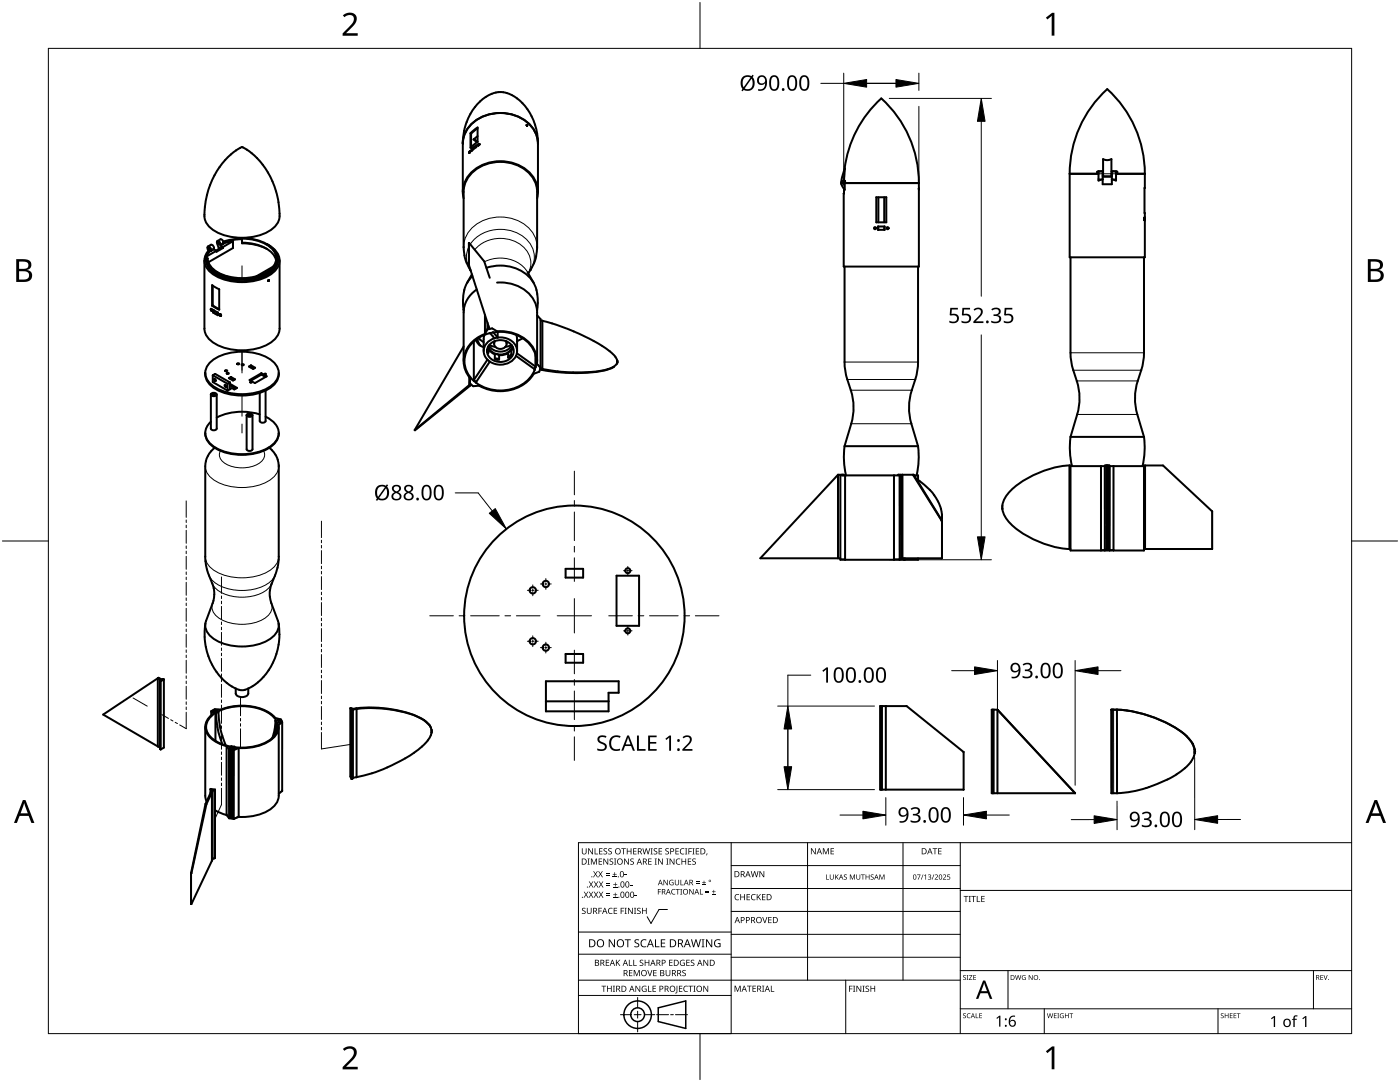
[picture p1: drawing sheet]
<svg xmlns="http://www.w3.org/2000/svg" width="279mm" height="216mm" viewBox="0 0 279 216" stroke-linecap="round" stroke-linejoin="round" font-family="sans-serif">
<g fill="none" stroke="#000" stroke-width=".4">
<path d="M54.4 36.2a13.6 13.6 0 0 0-6.1-6.9 15.5 15.5 0 0 0-7.5 13.8 3.6 3.6 0 0 0 2.2 3.1 11.4 11.4 0 0 0 11.4-.5 3.3 3.3 0 0 0 1.4-2.6 17.2 17.2 0 0 0-1.4-6.9M92.4 28.7a10.9 10.9 0 0 1 5.5-9.9 5.1 5.1 0 0 1 5.8 1.3 11.6 11.6 0 0 1 3.7 8.6M92.4 28.7v9.6M92.4 28.7a6 6 0 0 1 4.3-5.6 8.3 8.3 0 0 1 10 3 5.2 5.2 0 0 1 .7 2.6M93.6 30.5h.1M93.6 30.4v.1M93.7 30.5h.1M93.8 30.1l-.2 .3M93.8 30.3l-.1 .2M93.8 30.3h.1M93.9 30.1h-.1M93.9 30.2l-.1 .1"/>
<path d="M93.9 26.6l.1 .1M94 26.7v2.7M94.1 29.7l1-.7v.4l-1 .7zM94.1 29.7l.1 .1M94.2 26.3l1.1-.9v2.9l-1.4 1.2v-2.9zM94.2 29.8v.2M94.6 27.7l.7 .6M95.1 29.2l-.9 .6M95.3 27.2l-.8 .6 .7 .6M95.3 25.6l-1.3 1.1M95.3 29h.1M95.4 29h.1"/>
<path d="M95.5 29h.1M95.6 28.7h.1M95.6 28.7l-.3 .3M95.6 28.9l-.1 .1M95.7 28.9h-.1M95.7 28.9h.1M95.7 28.7h.1M95.7 28.7v.1M95.7 28.8v.1M95.7 28.8l-.1 .1M95.7 28.8h.1M105.1 25h.1"/>
<path d="M105.1 24.9v.1M105.1 25l.1 .1M105.1 24.9l.1 .1M105.2 25h.1M105.2 25.1h.1M105.2 25v.1M107.2 39.6a5.5 5.5 0 0 0-3.3-6.4 8.4 8.4 0 0 0-10.8 2.5 5.1 5.1 0 0 0-.6 3.9M107.4 28.7v9.6M107.4 28.7a6.7 6.7 0 0 0-6.4-6.1 7.7 7.7 0 0 0-8.3 4.3l-.3 1.8M167.9 36.5l.5 1.2M168.4 36l.2-2.4-.6 2-.1 .9M168.4 38.5v.1"/>
<path d="M168.4 37.7v.9M168.5 33.8a22.8 22.8 0 0 1 7.4-14.2 22.8 22.8 0 0 1 7.5 16.9M168.5 36.1l.2 .4M168.6 36.1a.5 .5 0 0 0-.7 .4M174.9 39.4h2v5h-2zM175.3 39.4v5M176.5 39.4v5M183.4 37.6v.1M183.4 37.7h.1M183.4 37.7v.1M183.4 37.6h.1M183.4 36.5h-14.8v1.4l-.2-.2"/>
<path d="M183.4 37.8v15.4h-15v-14.6M183.4 36.5v1.1M213.5 34.7a22.8 22.8 0 0 1 7.5-16.9 22.8 22.8 0 0 1 7.5 16.9M213.5 34.7h5.7M213.5 34.7v16.6h15v-16.6M219.2 34.4l-.2 .1M220.1 35.8l-.9 .2v-1.8h.9v2.6h1.8v-2.6h.8v1.8l-.8-.2M220.1 35h.1M220.1 35.3h1.8M220.1 31.8a1.82 1.82 0 0 0 1.7 0v3.4h-1.7zM220.1 34.2l-1.1 .1v.4M221.8 34.2l1.2 .1v.4"/>
<path d="M221.8 35h.1M222.7 34.7h5.8M222.7 34.4l.3 .1M40.8 52v13.6a4.2 4.2 0 0 0 3.1 3.5 11.4 11.4 0 0 0 10.5-1 3.3 3.3 0 0 0 1.4-2.5v-13.6M41.1 51.7v.3M41.2 51.2v.4M41.3 51.6l-.2 .1M41.5 49.2l.8-.4 .3 .3 .1 .7M41.7 49.5l.1 .3zM42 49.8a3.1 3.1 0 0 0-1 2.2h.1M42 50l-.8 1.2M42 49.8v.2"/>
<path d="M42 50l.1 .1M42.1 50.1l-.1-.6-.5-.3-.1 .2 .2 .7M42.3 56.9l1.4 .8v4.1l-1.4-.8zM42.5 57v3.9M42.7 49.8l.5 .2M42.7 49.8l-.6 .3M43.2 50l-2 1.2M43.4 48.1l.7-.4 .4 .3 .1 .7-.6 .3M43.6 48.4l.1 .3zM44 49l-.1-.6-.5-.3-.1 .5 .4 1.1M44 49l.5 .3M44.5 49.5l-.2-.1-1.2 .6"/>
<path d="M44.5 49.5l-1.3 .7v-.2M44.5 49.3v.2M46.5 48.1l-2 .5M46.5 48.1v1.4l-4.9 2.8M46.5 48.1l-2 1.2M48.3 48.4a8.4 8.4 0 0 1 6.2 2.3l.6 1.3M48.3 47.7l-2 .2-1.8 .4M48.3 47.6a7.6 7.6 0 0 1 6.5 2.7 2.68 2.68 0 0 1-1 3.6 10.2 10.2 0 0 1-11 0 3 3 0 0 1-1.3-2.3h-.2M48.3 47.6l-1.9 .2-1.8 .4M53.2 48.7a3.4 3.4 0 0 1 2.2 3.7 5.2 5.2 0 0 1-3.8 3 10.9 10.9 0 0 1-9.1-1.3 3.2 3.2 0 0 1-1.4-2.4M53.3 49.7l-2-.8-3-.4v-1a7.8 7.8 0 0 1 6.6 2.8 2.74 2.74 0 0 1-1 3.6 10.5 10.5 0 0 1-11.3 0 3.1 3.1 0 0 1-1.3-2.3M53.5 48.8a3.3 3.3 0 0 1 1.9 4.5 8.3 8.3 0 0 1-7.1 3 8.3 8.3 0 0 1-7.1-3 2.82 2.82 0 0 1 .7-3.6l.1 .1"/>
<path d="M53.5 56h.1M53.6 56h-.1M53.6 56.1h.1M53.6 55.9v.1M53.6 55.9h.1M53.6 56h.1M53.7 56h-.1M53.7 55.9h.1M53.7 56h.1M53.7 55.9v.1M54.5 53.2l-3.3 1.9M55.5 51.7a3.4 3.4 0 0 1-2.1 3.2 10.9 10.9 0 0 1-10.9-.5 3.2 3.2 0 0 1-1.4-2.4"/>
<path d="M92.7 57.8l-.3 2.2 .2 2.1M93.6 52.8l4.1 12.8M93.6 48.5v4.4M93.6 48.5h.1M93.6 52.8h.1M93.7 48.5l2.9 3.7 1.1 3.2M93.8 53.9l.1 .1M93.9 53.9a8 8 0 0 1-1.4-4.6v-11a6.5 6.5 0 0 1 6.3-5.9 7.5 7.5 0 0 1 8.1 4.2l.3 1.7v11a8 8 0 0 1-1.4 4.6M94.2 54.8l-1 1.7M94.3 55.1l-1.1 1.3-.5 1.5M95.1 57.8a5.6 5.6 0 0 0-2.6 4.5v9.8M97.1 53.4a8.3 8.3 0 0 1 9.3 2.9 9 9 0 0 1 .8 5.6"/>
<path d="M99.2 56.4a7.6 7.6 0 0 1 7.7 4.2l.3 1.7v9.8M105.3 54.3l1.2 2.2M105.9 53.9l-.5 .7M168.5 53.2v19l.4 3a14.3 14.3 0 0 1 1.2 8.5l-1.6 5.3M175.2 45.2h1.3v.7h-1.3zM175.3 45.2v.7M176.5 45.2v.7M183.2 53.2v19l-.4 3a14.3 14.3 0 0 0-1.1 8.5l1.5 5.3M213.6 51.3v19.1l.4 2.9a14.3 14.3 0 0 1 1.2 8.6l-1.6 5.3M228.3 51.3v19.1l-.4 2.9a14.3 14.3 0 0 0-1.1 8.6l1.5 5.3M228.4 43.9h.1M228.4 43.5v.4"/>
<path d="M228.4 43.5h.1M228.4 43.3h.1M228.4 44h.1M41 74.4a3.5 3.5 0 0 0 2.1 3.3 11.2 11.2 0 0 0 11.1-.5 3.2 3.2 0 0 0 1.4-2.8M41.8 72.5a9.9 9.9 0 0 1 8.8-2.1 6.8 6.8 0 0 1 4.7 2.7 2.87 2.87 0 0 1-1.1 3.8 11 11 0 0 1-11.8 0 2.87 2.87 0 0 1-.6-4.4zM42.1 78.7v6.8a.67 .67 0 0 0 1.1 0v-6.8M42.1 61.6l.1 .4M42.1 61.6l.1 .1M42.1 61.6h.1M42.2 78.5a.74 .74 0 0 1 1 .2 .67 .67 0 0 1-1.1 0zM42.2 61.7l.1 .2M42.3 62h.1"/>
<path d="M42.3 61.9v.1M42.3 61.9h.1M42.5 60.9l1.2 .8M42.5 60.9l-.2 .1M42.5 74.9v1.3l2.9 1.7M42.5 74.9l2.9 1.7M42.5 74.9l.4-.3 3 1.7M42.5 78.6l.4 .1-.2 .1zM42.5 62.4l1 .5v-.5M42.7 62.3l.8 .5M42.7 61.9v.4M42.7 62.3l-.2 .1"/>
<path d="M42.8 75.6l.2 .1v.3l-.2-.1zM43.5 62.4l-1-.6v.6M43.5 62.4l-.4 .2M43.9 62.7l.2 .2M43.9 62.7h.1M43.9 62.7l-.1 .2 .3 .1M43.9 62.7l.2 .3M44.1 63h.1M44.1 62.9v.1M44.9 76.8l.2 .1v.3l-.2-.1zM45 73.9l.4 .1-.4 .1zM45.3 74.4l.4 .1-.2 .1h-.2z"/>
<path d="M45.4 76.6v1.3M45.7 75.5l.4-.3 .8 .5-.4 .2zM45.9 76.9l1.2 .6M45.9 76.3l-.5 .3M45.9 76.6l1.4 .8-.5 .3-.5-.3-.4 .3M45.9 77.7l-.5 .2M45.9 76.3v1.4M46.1 75.5l.6 .3M46.1 75.2v.3M46.1 75.5l-.2 .1M47.4 72.5l.4 .1-.4 .1zM48.3 72.7l.4 .1-.4 .1z"/>
<path d="M49.7 73.1l.4-.2 .8 .5-.4 .2zM49.8 75.8l2.4-1.3 1 .6-2.3 1.3zM50 76.2l.3 .1h-.3zM50.1 73.2l.6 .3M50.1 72.9v.3M50.1 73.2l-.2 .1M52.2 74.7l.8 .5M52.2 74.7l-2.2 1.3M52.2 74.5v.2M52.8 74.6h.3l-.2 .1zM53 77.9v6.1a.67 .67 0 0 1-1.2 0v-5.6M92.5 69.1l-9.7 16.7"/>
<path d="M93.7 76.8l-10.9 9M93.7 75.3v1.5M93.7 75.4v1.1M93.9 76.6l-.2 .2M94.1 76.8l-11.3 9M94.6 68.1v7.9M94.6 76l.4 .4M95 67.9l.4 .6 .4 .5M95 76.2v.2M95.3 67.6l.6 1.3M95.5 67.5l1 .8M95.8 69l.7 .3"/>
<path d="M96.7 66.8l-.2 .9v2.3M96.8 66.6a5.7 5.7 0 0 0-3.9 7.3l1 1.6-.2 1M96.8 62.8v3.8M97.2 69.8l.2 .3v.4zM97.2 69.9h.1M97.3 64.4v1.3M97.3 71.8l-2.7 4 .4 .4M97.3 71.8l.5 .4M97.3 65.7l.9-.2 1 .6a7.6 7.6 0 0 1 7.7 4.2l.2 .9 .1 1.4 .7 .8M97.3 65.7l-.5 .9M97.4 69.2l.1 1.1M97.4 69.2a2.67 2.67 0 0 0 2.5 1.5 2.67 2.67 0 0 0 2.4-1.5"/>
<path d="M97.5 69.7l.5 .6 .8 .4M97.6 65.4v.1M97.7 65.6v.1M97.7 68.9l1.2 .3M97.8 72.2l-2.8 4M97.8 68.7a2.9 2.9 0 0 1 4.7 .8 2.33 2.33 0 0 1-2.6 2.7 2.26 2.26 0 0 1-2.4-3.1zM97.8 66.5l.9 1M98.4 66.3l.9 1.1M98.6 68.1v.5M98.7 67.5a2.52 2.52 0 0 0-1.4 4.3M98.8 71.5l.8 .2M98.8 70.7v.8"/>
<path d="M98.8 71.5l.4 .3 .4-.1M98.8 70.7l.8 .2M99.3 67.4a3.3 3.3 0 0 1 3.9 2.6v.5M99.3 66.2v1.2M99.3 67.4l-.6 .1M99.6 70.9v.8M100.9 68a1.02 1.02 0 0 1 0 1.2 1.02 1.02 0 0 1-1 .4 1.02 1.02 0 0 1-1.1-.4 1.02 1.02 0 0 1 0-1.2M101.1 68.1v.5M101.4 70.5l-.7 .3-1.1 .1M101.4 70.5v.8M102 70.8l-.2 .4-.4 .1M102 70l-.6 .5"/>
<path d="M102 70v.8M102 70.8l-.6 .5M102.1 68.9l-1.3 .3M102.2 68.9a2.75 2.75 0 0 1-4.6 0M102.4 69.4l-.4 .6M103 71a3.7 3.7 0 0 1-5.2 1.2M103 71l3.7 2.7M103 66.8l.2 .9v2.3M103.2 70.5l-.2 .5M103.2 70.5l3.7 2.6-.2 .6M104.3 67.5l-1.1 .6M106.7 73.7v.1"/>
<path d="M106.7 73.8a7.6 7.6 0 0 1-9.1 3.8l-1.3-.5-1.3-.7M106.9 73.3a5.3 5.3 0 0 0-3.1-6.1 8.2 8.2 0 0 0-10 1.7 5 5 0 0 0 .8 7.1M106.9 70.8v2.5M106.9 73.3l-.2 .5M107.2 62.9l.7 .8v9.7M107.8 73.7l.4 .1M107.8 73.5l.4 .1M107.9 73.4l-.3 .8-1.1 .4a8.2 8.2 0 0 1-10.3 2.6l-.6-.2-1.2 .1-.7-.6M107.9 63.9l.3 .1M108.2 64h.1M108.2 73.6h.1M108.2 73.6v.2"/>
<path d="M108.2 64a38.5 38.5 0 0 1 14.1 6.6l.5 .6 .4 .7M108.2 64v9.6M122.4 73.2a18 18 0 0 1-8 1.1l-2.6-.1-3.6-.6M122.5 73.2h-.1M122.5 73.2a19.7 19.7 0 0 1-9.1 1.2l-2.8-.2-2.4-.4M123.2 72.5l-.7 .7M123.2 72.4v.1M123.2 71.9h.1M123.2 71.9v.4M123.2 72.4h.1M123.2 72.3v.1M41 86.4a3.5 3.5 0 0 0 2.1 3.1 11.2 11.2 0 0 0 11.1-.5 3.2 3.2 0 0 0 1.4-2.6"/>
<path d="M41 93v18.3l.2 1.9 .5 1.6M42.9 89.3l-1.1 1.2a4.5 4.5 0 0 0-.8 2.5M49.2 82.8v6.8a.67 .67 0 0 0 1.2 0v-6.8M49.3 82.7a.74 .74 0 0 1 1.1 .1 .67 .67 0 0 1-1.2 0zM49.7 82.8h.3l-.2 .2zM51.8 82.7a11.8 11.8 0 0 0-8.6 .6M53 83.1a3.6 3.6 0 0 1 2.5 4 5.3 5.3 0 0 1-3.8 3.1 11.2 11.2 0 0 1-9.3-1.3 2.87 2.87 0 0 1-.3-4.8M53.7 89.3a4.7 4.7 0 0 1 1.9 3.8M55.6 93v18.4l-.2 1.9-.5 1.5M167.2 94.7h1.2v.2M167.2 94.7l-15.5 16.7h16M167.2 94.7v16.7"/>
<path d="M168.1 94.7v.2M168.5 89a16.4 16.4 0 0 0 .3 5.9M168.5 89h14.7M168.7 94.9v16.8M178.4 94.9v16.8M179.2 94.9v-.2h3.2l5.6 9.2M179.5 94.9v16.8M180.1 94.7v16.7M182.2 94.7l5.8 9.2M182.4 94.9h.8v1.2M183.2 89a16.4 16.4 0 0 1-.3 5.9M183.2 95.8a9.9 9.9 0 0 1 4.8 6.9"/>
<path d="M213.4 92.9a19.5 19.5 0 0 0-11.9 5.2 4 4 0 0 0-1.5 3.3v.2a6.7 6.7 0 0 0 3.4 4.4 20 20 0 0 0 10 3.5M213.4 92.9h.5M213.4 92.9v16.6M213.6 87.2a16.4 16.4 0 0 0 .3 5.8M213.6 87.2h14.7M219.7 93v16.8M220.5 93v16.8M220.5 93v-.1h.9v.1M221.5 93v16.8M222.2 93v16.8M228 92.9h4.1l9.8 9.1v7.5h-13.6M228.3 87.2a16.4 16.4 0 0 1-.3 5.8"/>
<path d="M228.5 92.9v16.6M41.7 114.8l.7 1.7a5.5 5.5 0 0 1 0 3.9l-1.4 3.8a2.94 2.94 0 0 0 1.4 3.1 11 11 0 0 0 11.8 0 2.9 2.9 0 0 0 1.3-3.4l-1.3-3.5a5.3 5.3 0 0 1 0-3.9l.7-1.7M54.9 114.8v.1M112.9 113.5h3.5v1.8h-3.5zM123 114.9h4.5v10h-4.5zM179.8 111.4v-16.5h-12.1v16.8h15.5v-.3M180.4 111.4v.3M180.6 111.4v.3M188 103.9h.1M188 102.7h.1M188 103.4h.1M188 103.4l-.1 .6"/>
<path d="M188 102.7v.1M188 102.8v.6M188 103.9v7.5h-8.2M188 102.8h.1M213.4 109.5h.2M220.9 109.5l-.1-16.5h-7.2v16.8h14.7v-16.8h-7.2v16.5M220.9 109.5v-16.6v16.6h.2v-16.6l-.1 16.6M31.5 135.3l.5 .3-.1 .2 .2 .1M31.5 135.3l.2-.1 .5 .3 .5 .1M31.5 135.3l-10.9 7.3 10.9 6.3M31.5 135.3v13.6M31.9 135.8v13.6l.2 .1"/>
<path d="M32.1 135.9v13.6M32.7 135.6v13.6l-.6 .3M32.7 135.6l-.6 .3M41 124.4a12.4 12.4 0 0 0 6.1 13M47.1 137.4l1.2 .3 1.2-.3M49.5 137.4v1a1.44 1.44 0 0 1-2.5 0v-1M55.6 124.4a12.4 12.4 0 0 1-6.1 13M108.9 135.9h14.6v2.3h-2.1v3.7h-12.5zM108.9 139.9h12.5M112.9 130.5h3.5v1.7h-3.5zM31.5 148.9l.4 .3M41 145v13.8l.2 1.1"/>
<path d="M42 157.5v.7M42 157.5l.2 .2-1.2 2.7M42 157.5l.9 .1M42.2 141.9l.2-.1 .2 .4M42.2 141.9l.1 .7a2.97 2.97 0 0 0 .4 5.2l2.5 1.1M42.2 141.9v.8M42.3 158.1v13.6M42.3 158.1l-1.1 2.4M42.6 141.9v.2M42.6 141.6l.3-.1 1.2 .1a11.5 11.5 0 0 1 9.9 .8l1 .9 1.1 .2v.2M42.6 141.6l.7 .2-.7 .4M42.6 141.6v.6"/>
<path d="M42.9 157.6v13.6l-.4 .2-.2 .3M42.9 157.6l-.4 .2-.2 .3M43 142.3a2.97 2.97 0 0 0-1.2 4.4 7.1 7.1 0 0 0 5 2.3v.1a10.7 10.7 0 0 0 7.3-1.6 2.84 2.84 0 0 0 1.2-3.3M43 142.3v5.5M43 142.3h.1M43.1 142.3l.4 3.2 .9 2.9M43.6 142.1l.3 3.1 1.1 3.4M43.6 142.1l-.1-.1a10.9 10.9 0 0 1 10.7 .7l.9 1.1h-.1M43.6 142.1l-.5 .2M45.2 148.9v13.7M45.2 148.9l.5 .6M45.7 149.5v13.8"/>
<path d="M45.9 149.2l.9 .1-.5 .3M45.9 149.2l-.1 .1 .3 .2M45.9 149.2v.1M46.1 149.5h-.4M46.1 149.5l-.1 13.5M46.3 149.6v13.5l-.3-.1M46.3 149.6l.4 .1M46.7 149.7v13.7M47.6 149.3v13.7M47.6 149.3l-.9 .4M55 143.8l-.2 1.8-.5 1.8M55 143.8l.1 .4"/>
<path d="M55.1 144.2l-.3 2.5M55.3 144.2h-.2M55.3 144.2v1.7M55.6 145v13.8a4.2 4.2 0 0 1-3 3.4 11.7 11.7 0 0 1-5 .8M56.1 143.7l-.7-.1 .3 .6 .4-.3h.1l.1 .2M56.1 143.7v.2M56.3 144.1l-.7 .6a3.2 3.2 0 0 1-2.1 3.3 11.3 11.3 0 0 1-5.9 1.3M56.3 144.1v13.7l-.7 .6M69.9 141.3l.5 .1 .7-.1M69.9 141.3v13.6l.2 .5M69.9 141.3l.2 .5M70.1 141.8v13.6"/>
<path d="M70.4 141.7v13.6l-.3 .1M71.1 141.3a24.9 24.9 0 0 1 12.7 1.9l.8 .5M71.1 141.3l.1 .2M71.2 155.1l-.8 .2M71.2 141.5l-.7 .1-.4 .2M71.2 155.1h.1M71.2 141.5h.1M71.2 141.5v13.6M71.2 141.5a23.8 23.8 0 0 1 13 2l.4 .2M84.6 143.7l1.2 1.2M85.8 144.9l.2 .2M85.9 145.1h.1"/>
<path d="M86 145.1l.1 .5M86.1 145.6h.1M86.1 146.2a7.4 7.4 0 0 1-3.5 4 32.5 32.5 0 0 1-11.4 4.9M86.1 146.2h.1M86.1 145.6v.6M175.6 140.9h5.3l11.4 9.2v7.5h-16.7zM175.9 140.9v16.7M176.8 140.9v16.7M197.9 141.6h1.2l15.5 16.7h-16.7zM198.2 141.6v16.7M199.1 141.6h.1M199.1 141.6v16.7"/>
<path d="M221.8 141.6v16.7h1.1M221.8 141.6h.1M222.9 141.6a24.2 24.2 0 0 1 13.9 5.3l1.2 1.5M222.9 141.6a24.5 24.5 0 0 1 13.8 5.2 4.6 4.6 0 0 1 1.7 2.8M222.9 141.6h-1.1M222.9 141.6v16.7M222.9 141.6h.1M228.8 157.2h.1M228.8 157.2a21.6 21.6 0 0 1-5.9 1.1M238 148.4h.1M238 148.4l.4 1.2M238.4 149.6h.1"/>
<path d="M238.4 149.6v.2M238.4 150.3a6.9 6.9 0 0 1-3.6 4.2l-2.3 1.3-3.7 1.4M238.4 150.3h.1M238.4 149.8v.1M238.4 149.9h.1M238.4 149.9v.4M38.1 174.2v.1M38.1 174.3h.1M41 160.4l.2 .1M41 160.4l-2.9 13.8M41.2 160.5l-3 13.8M42.3 171.7l-4.1 8.7-.1-6.2"/>
<path d="M42.9 161.7l2.3 .9M45.2 162.6l.5 .7M45.7 163.3l1 .1M46.1 162.7h.2M46.1 162.9h.1M46.1 162.9l-.1 .1M47.6 163l-.9 .4"/>
<circle cx="168.4" cy="36.5" r=".17"/>
<circle cx="174.6" cy="45.5" r=".21"/>
<circle cx="177.1" cy="45.5" r=".21"/>
<circle cx="106.3" cy="117.8" r=".63"/>
<circle cx="108.9" cy="116.5" r=".64"/>
<circle cx="125.3" cy="113.9" r=".5"/>
<circle cx="106.3" cy="128" r=".63"/>
<circle cx="108.9" cy="129.2" r=".64"/>
<circle cx="114.6" cy="122.9" r="22"/>
<circle cx="125.3" cy="125.9" r=".5"/>
</g>
<g fill="none" stroke="#000" stroke-width=".2">
<path d="M219.2 34.7h.9M219.2 35.7h.9M220.1 34.7h1.7M221.9 34.7h.8M221.9 35.7h.8M42.7 49.5l-.6 .3M44.6 48.4l-.6 .3M93.6 49.2a4.6 4.6 0 0 0 .2 4.7M93.6 48.5v4.3M93.8 48.7a7.6 7.6 0 0 1 12.1 .1 4.7 4.7 0 0 1 0 5.1M94.7 49.8a6.8 6.8 0 0 1 10.6 .5 4.2 4.2 0 0 1 .1 4.2M96.7 52.2a6.8 6.8 0 0 1 8.6 2.1"/>
<path d="M107.2 49.3a6.5 6.5 0 0 0-6.3-5.9 7.5 7.5 0 0 0-8.1 4.2l-.3 1.7M93.9 75.5l-.2 .9M97.3 65.6l-.5 .9M107.2 72.5l.7 .8M123.2 71.9v.5M168.5 72.2h14.7M169.1 75.7h13.6M169.8 77.9h12.2M213.6 70.4h14.7M214.2 73.9h13.6M214.9 76h12.2M41 93a3.5 3.5 0 0 0 2.1 3 11.2 11.2 0 0 0 11.1-.4 3.3 3.3 0 0 0 1.4-2.5"/>
<path d="M52.6 90l.1 .2a1.95 1.95 0 0 1-1.2 2.4 6.8 6.8 0 0 1-6.9-.4 1.7 1.7 0 0 1-.6-2.2M167.9 94.7v.2M168.2 94.7v.2M169.9 84.6h12M179.3 94.7v.2M179.5 94.7v.2M179.8 94.7v.2M215 82.7h12M220.7 92.9v.1M221.3 92.9v.1M41.7 114.8a6.5 6.5 0 0 0 5.6 3 9.1 9.1 0 0 0 6.8-1.9l.8-1.1M54.2 116.5a5.8 5.8 0 0 1-5 2.6 7.7 7.7 0 0 1-6.5-2.1l-.3-.5"/>
<path d="M55.6 111.1a4.2 4.2 0 0 1-3 3.4 11.2 11.2 0 0 1-10.2-.9 3.2 3.2 0 0 1-1.4-2.5M167.7 111.5h1M178.4 111.5h1.1M180.4 111.5h.2M187.9 103.9v7.5M188 103.9v7.5M188 102.7v.7M200 100.8v.8M219.7 109.7h.8M221.5 109.7h.7M241.9 102v7.5M32 135.6v.2"/>
<path d="M32 135.9v13.6M42.4 120.4v.2a2.5 2.5 0 0 0 1.3 2.7 8.9 8.9 0 0 0 9.8-.4 2.21 2.21 0 0 0 .7-2.5M42.1 157.6v.4M42.5 157.8v13.6M42.7 157.7v13.6M42.8 141.7v.4M42.9 157.6v13.6M43.2 141.7v.1M45.8 149.2v.1M46.1 149.5v13.5M55.6 143.6v.4M56 143.8v.2"/>
<path d="M56.3 157.7l-.7 .5M70.3 141.8v13.6M70.5 141.6v13.6M86.1 145.6v.6M175.8 140.9v16.7M176.1 140.9v16.7M192.3 150v7.6M198.1 141.6v16.7M198.4 141.6v16.7M221.9 141.6v16.7M222 141.6l.1 16.7M222.2 141.6l.1 16.7"/>
<path d="M238.4 149.6h.1M238.4 149.6v.7M238.4 150.3h.1M238.4 149.9h.1M38.1 174.3l.1 6.1M38.2 174.2v6.2M45.2 162.5l.5 .6M47.6 162.9l-.9 .4"/>
</g>
<g fill="none" stroke="#000" stroke-width=".2">
<path d="M48.3 53.1v2.4M48.3 69.9v4.5M48.3 78.9v4.2M37.2 99.9v3.3M48.3 84.6v1.8M37.2 103.7v.6M37.2 104.8v.5M37.2 105.8v2.6M37.2 108.9v.6M37.2 110v.5M37.2 111v2.6M37.2 114.1v.5"/>
<path d="M37.2 115.2v.5M37.2 116.2v2.6M37.2 119.3v.5M44.2 115.1v3.3M44.2 118.9v.5M44.2 120v.5M64.2 104v3.3M64.2 107.8v.5M64.2 108.8v.5M64.2 109.9v2.6M64.2 113v.5M64.2 114v.5"/>
<path d="M64.2 115v2.6M64.2 118.2v.5M64.2 119.2v.5M26.6 139.3l2.8 1.6M37.2 120.3v.6M37.2 121.4v2.6M37.2 124.5v.5M37.2 125.5v.5M37.2 126.6v2.6M37.2 129.7v.5M37.2 130.7v.5M37.2 131.7v2.6"/>
<path d="M37.2 134.9v.5M37.2 135.9v.5M37.2 136.9v2.6M44.2 121v2.6M44.2 124.1v.5M44.2 125.1v.6M44.2 126.2v2.6M44.2 129.3v.5M44.2 130.3v.5M44.2 131.4v2.6M44.2 134.5v.5M44.2 135.5v.5"/>
<path d="M44.2 136.6v2.5M44.2 139.7v.5M48 139.1v3.7M64.2 120.2v2.6M64.2 123.3v.6M64.2 124.4v.5M64.2 125.4v2.6M64.2 128.5v.5M64.2 129.6v.5M64.2 130.6v2.6M64.2 133.7v.5M64.2 134.8v.5"/>
<path d="M64.2 135.8v2.6M64.2 138.9v.5M64.2 139.9v.6M32.3 142.6l1.3 .8M34.1 143.6l.4 .3M35 144.1l.4 .3M37.2 140v.6M37.2 141.1v.5M37.2 142.1v3.3l-1.3-.8M44.2 140.7v.5M44.2 141.7v2.6M44.2 144.8v.6"/>
<path d="M44.2 145.9v.5M44.2 146.9v2.6M44.2 150v.5M44.2 151.1v.5M44.2 152.1v2.6M44.2 155.2v.5M44.2 156.3v.5M44.2 157.3v3.3l-1.3 2.8M48 143.3v.6M48 144.4v.5M48 145.4v3.8M64.2 141v2.6"/>
<path d="M64.2 144.1v.5M64.2 145.1v.5M64.2 146.2v3.2l5.9-.9"/>
</g>
<path d="M9.7 9.7h260v196.5h-260z" fill="none" stroke="#000" stroke-width=".2"/>
<path d="M139.7 .5v9.2M.5 108h9.2M269.7 108h9.2M139.7 206.2v9.2" fill="none" stroke="#000" stroke-width=".2"/>
<g fill="#000">
<path d="M68.4 3.1a1.64 1.64 0 0 1 2.8 .4 2.52 2.52 0 0 1-1.2 2.2l-.9 .9h2.3v.5h-3v-.4l1.2-1.2a1.95 1.95 0 0 0 .9-2.2 1.23 1.23 0 0 0-1.8 .1zM208.7 3.5l1.3-.9h.4v4.5h-.5v-4l-.9 .8zM68.4 209.3a1.64 1.64 0 0 1 2.8 .4 2.52 2.52 0 0 1-1.2 2.2l-.9 1h2.3v.5h-3v-.5l1.2-1.2a1.95 1.95 0 0 0 .9-2.1 1.23 1.23 0 0 0-1.8 .1zM208.7 209.8l1.3-1h.4v4.6h-.5v-4l-.9 .7z"/>
<path d="M3.2 51.7h1.3a1.28 1.28 0 0 1 1.7 1.3 1.04 1.04 0 0 1-.8 .9 1.23 1.23 0 0 1 1 1.5 1.23 1.23 0 0 1-1.6 .9h-1.6zM3.8 54.1v1.7h.9a.86 .86 0 0 0 1.1-.9 .86 .86 0 0 0-1.1-.8zM3.8 52.2v1.4h.8a.78 .78 0 0 0 1.1-.7 .78 .78 0 0 0-1.1-.7z"/>
<path d="M273 51.7h1.3a1.28 1.28 0 0 1 1.7 1.3 1.04 1.04 0 0 1-.9 .9 1.23 1.23 0 0 1 1 1.5 1.23 1.23 0 0 1-1.5 .9h-1.6zM273.6 54.1v1.7h.9a.86 .86 0 0 0 1.1-.9 .86 .86 0 0 0-1.2-.8zM273.6 52.2v1.4h.8a.78 .78 0 0 0 1-.7 .78 .78 0 0 0-1.1-.7z"/>
<path d="M4.6 159.6h.5l1.8 4.6h-.6l-.6-1.4h-1.8l-.5 1.4h-.6zM4.8 160.2l-.7 2.1h1.4z"/>
<path d="M274.3 159.6h.5l1.8 4.6h-.6l-.5-1.4h-1.8l-.6 1.4h-.6zM274.6 160.2l-.7 2.1h1.4z"/>
</g>
<g fill="none" stroke="#000" stroke-width=".2">
<path d="M145.9 168.1v38.1h-30.5v-38.1h154.3M145.9 172.7h45.7M145.9 177.3h45.7M161.2 168.1v27.5M180.2 168.1v27.5M191.6 168.1v38.1M191.6 177.7h78.1M115.4 198.6h30.5M115.4 195.6h76.2M115.4 190.4h30.5M115.4 186h30.5M127.3 199v2.1"/>
<path d="M133.2 181.5h-1.7l-1.6 2.8-.7-1.4M145.9 181.9h45.7M145.9 186.4h45.7M145.9 191h45.7M168.8 195.6v10.6M191.6 193.7h78.1M201.2 193.7v7.6M262.1 193.7v7.6M123.8 202.5h2.1M126.6 202.5h1.3M127.3 201.8v1.4M127.3 203.8v2.1"/>
<path d="M128.6 202.5h2.1M131 202.5h2.4M133.8 202.5h.6M134.8 202.5h2.4M191.6 201.3h78.1M208.4 201.3v4.9M243.1 201.3v4.9"/>
</g>
<g fill="#000">
<path d="M116.1 169.3h.2v.8a.32 .32 0 0 0 .3 .3 .32 .32 0 0 0 .3-.3v-.8h.2v.8a.47 .47 0 0 1-.5 .4 .47 .47 0 0 1-.5-.5zM116.5 177.9h.2l.3 .5 .3-.5h.1l-.4 .6 .4 .6h-.1l-.3-.5-.4 .5h-.1l.4-.6zM117.3 171.3h.4l-.1 .1v1l.1 .1h-.4l.1-.1v-1zM117.4 169.3h.2l.6 1v-1h.1v1.2h-.1l-.7-1v1h-.1zM117.5 177.9h.2l.3 .5 .3-.5h.1l-.4 .6 .4 .6h-.1l-.4-.5-.3 .5h-.1l.4-.6zM117.5 175.9h.2l.3 .5 .3-.5h.1l-.4 .6 .5 .6h-.2l-.3-.5-.4 .5h-.1l.4-.6zM117.9 171.3h.3l.3 1 .4-1h.2v1.2h-.1v-1l-.4 1h-.1l-.4-1v1h-.2zM118.7 169.3h.1v1h.6v.2h-.7zM118.4 173.8h.1l.3 .5 .3-.5h.2l-.4 .6 .4 .7h-.1l-.4-.6-.3 .6h-.1l.4-.7zM118.5 177.9h.2l.2 .5 .3-.5h.2l-.4 .6 .4 .6h-.1l-.4-.5-.3 .5h-.1l.4-.6zM118.5 175.9h.2l.3 .5 .3-.5h.1l-.4 .6 .4 .6h-.1l-.3-.5-.4 .5h-.1l.4-.6zM119.5 171.3h.7v.1h-.6v.4h.5v.2h-.5v.4h.6v.1h-.7z"/>
<path d="M119.6 169.3h.6v.1h-.5v.4h.5v.1h-.5v.4h.5v.2h-.6zM119.4 173.8h.1l.3 .5 .3-.5h.2l-.4 .6 .4 .7h-.1l-.4-.6-.3 .6h-.2l.5-.7zM119.5 177.9h.1l.3 .5 .3-.5h.2l-.4 .6 .4 .6h-.1l-.4-.5-.3 .5h-.1l.4-.6zM119.5 175.9h.2l.3 .5 .3-.5h.1l-.4 .6 .4 .6h-.1l-.4-.5-.3 .5h-.1l.4-.6zM120.9 174.6h.8v.1h-.8zM120.9 174.2h.8v.1h-.8zM121 178.7h.8v.1h-.8zM121 178.3h.8v.1h-.8zM121 176.6h.8v.1h-.8zM121 176.3h.8v.1h-.8zM120.5 169.4l.4-.1h.3l-.1 .1a.25 .25 0 0 0-.4-.1 .25 .25 0 0 0 0 .4 .4 .4 0 0 1 .5 .3 .4 .4 0 0 1-.3 .5 .4 .4 0 0 1-.5-.2h.2a.27 .27 0 0 0 .4-.1 .27 .27 0 0 0-.3-.3l-.2-.2zM120.4 171.3h.2l.6 1v-1h.2v1.2h-.2l-.6-1v1h-.2z"/>
<path d="M121.4 169.4l.5-.1h.2v.1a.25 .25 0 0 0-.4-.1 .25 .25 0 0 0 0 .4 .4 .4 0 0 1 .4 .3 .4 .4 0 0 1-.2 .5 .4 .4 0 0 1-.5-.2h.1a.27 .27 0 0 0 .5-.1 .27 .27 0 0 0-.4-.3l-.2-.2zM122.3 174.9h.8v.2h-.8zM122.4 179h.8v.1h-.8zM122.4 177h.8v.1h-.8zM121.7 171.4l.4-.1 .3 .1-.1 .1a.25 .25 0 0 0-.4-.1 .25 .25 0 0 0 0 .4 .4 .4 0 0 1 .5 .3 .4 .4 0 0 1-.3 .5 .4 .4 0 0 1-.5-.3l.2 .1a.27 .27 0 0 0 .4-.2 .27 .27 0 0 0-.3-.3l-.2-.2zM122.6 174h.1v.4h.4v.1h-.4v.4h-.1v-.4h-.3v-.1h.3zM122.7 178.1h.1v.4h.4v.1h-.4v.3h-.1v-.3h-.3v-.1h.3zM122.7 176.1h.2v.3h.3v.2h-.3v.3h-.2v-.3h-.3v-.2h.3zM122.5 171.3h.5l-.2 .1v1l.2 .1h-.5l.2-.1v-1zM124 169.3h.9v.1h-.4v1.1h-.1v-1.1h-.4zM124.7 174.5h.4v.2h-.4zM124.6 171.3h.1l.7 1v-1h.1v1.2h-.2l-.6-1v1h-.1z"/>
<path d="M125.7 176.6h.5v.1h-.5zM125.1 169.3h.1v.5h.7v-.5h.1v1.2h-.1v-.6h-.7v.6h-.1zM125.8 171.4l.5-.1 .2 .1v.1a.25 .25 0 0 0-.4-.1 .25 .25 0 0 0 0 .4 .4 .4 0 0 1 .4 .3 .4 .4 0 0 1-.2 .5 .4 .4 0 0 1-.5-.3l.1 .1a.27 .27 0 0 0 .5-.2 .27 .27 0 0 0-.4-.3l-.2-.2zM126.7 178.6h.4v.2h-.4zM126.4 169.3h.6v.1h-.5v.4h.5v.1h-.5v.4h.5v.2h-.6zM128.2 169.3h.2l.2 1 .3-1h.2l.2 1 .3-1h.1l-.3 1.2h-.1l-.3-1.1-.3 1.1h-.2zM129.4 171.3h.6v.1h-.5v.4h.5v.2h-.5v.4h.5v.1h-.6zM129.8 169.3h.5l-.2 .1v1l.2 .1h-.5l.2-.1v-1zM130.7 171.3h.4l-.1 .1v1l.1 .1h-.4l.1-.1v-1zM130.5 169.4l.4-.1h.3l-.1 .1a.25 .25 0 0 0-.4-.1 .25 .25 0 0 0 0 .4 .4 .4 0 0 1 .5 .3 .4 .4 0 0 1-.3 .5 .4 .4 0 0 1-.5-.2h.2a.27 .27 0 0 0 .4-.1 .27 .27 0 0 0-.3-.3l-.2-.2zM131.3 177.4h.6v.1h-.5v.4h.5v.1h-.5v.5h-.1zM131.4 169.3h.7v.1h-.5v.4h.5v.1h-.5v.4h.5v.2h-.7z"/>
<path d="M131.3 171.3h.2l.7 1-.1-1h.2v1.2h-.2l-.6-1v1h-.2zM132.4 175.6h.2l.6 .9v-.9h.1v1h-.2l-.6-.9v.9h-.1zM133 171.3h.4l-.1 .1v1l.1 .1h-.4l.1-.1v-1zM132.8 169.4l.4-.1h.3l-.1 .1a.25 .25 0 0 0-.3-.1 .25 .25 0 0 0 0 .4 .4 .4 0 0 1 .4 .3 .4 .4 0 0 1-.3 .5 .4 .4 0 0 1-.4-.2h.1a.27 .27 0 0 0 .5-.1 .27 .27 0 0 0-.4-.3l-.2-.2zM133.7 175.7l.5-.2 .2 .1v.1a.45 .45 0 0 0-.7 .4 .45 .45 0 0 0 .6 .4v-.3h-.2v-.1h.3v.5a.6 .6 0 0 1-.8-.1 .6 .6 0 0 1 .1-.8zM134.1 177.5l.4-.1h.3l-.1 .2a.44 .44 0 0 0-.6 .4 .44 .44 0 0 0 .6 .3 .52 .52 0 0 1-.7 0 .52 .52 0 0 1 .1-.8zM133.6 171.3h.2l.7 1v-1h.1v1.2h-.2l-.6-1v1h-.2zM134.9 177.4h.8v.1h-.4v1h-.1v-1h-.3zM135 171.5l.5-.2 .3 .1-.1 .1a.49 .49 0 0 0-.7 .4 .49 .49 0 0 0 .7 .5 .52 .52 0 0 1-.6 0 .52 .52 0 0 1-.2-.6zM134.8 169.3h.7v.1h-.6v.4h.5v.1h-.5v.4h.6v.2h-.7zM134.7 175.6h.1v.7a.28 .28 0 0 0 .3 .2 .28 .28 0 0 0 .3-.2v-.7h.1v.7a.42 .42 0 0 1-.4 .4 .42 .42 0 0 1-.4-.4zM135.8 175.6h.1v.9h.5v.1h-.6z"/>
<path d="M135.8 177.4h.3l-.1 .1v.9l.1 .1h-.3l.1-.1v-.9zM135.8 169.4l.5-.2 .3 .1-.1 .1a.49 .49 0 0 0-.7 .5 .49 .49 0 0 0 .8 .4 .52 .52 0 0 1-.7 .1 .52 .52 0 0 1-.2-.6zM136 171.3h.2v.5h.6v-.5h.1v1.2h-.1v-.5h-.6v.5h-.2zM136.7 169.3h.5l-.2 .1v1l.2 .1h-.5l.2-.1v-1zM137.4 169.3h.7v.1h-.6v.4h.5v.2h-.5v.5h-.1zM137.3 171.3h.6v.1h-.5v.4h.5v.2h-.5v.4h.5v.1h-.6zM137.6 177.4h.1l.6 .9v-.9h.1v1.1h-.1l-.6-.9v.9h-.1zM138.2 169.3h.4l-.1 .1v1l.1 .1h-.4l.1-.1v-1zM138.9 176.2h.7v.1h-.7zM138.9 175.9h.7v.1h-.7zM138.2 171.4l.4-.1 .3 .1-.1 .1a.25 .25 0 0 0-.4-.1 .25 .25 0 0 0 0 .4 .4 .4 0 0 1 .5 .3 .4 .4 0 0 1-.3 .5 .4 .4 0 0 1-.5-.3l.2 .1a.27 .27 0 0 0 .4-.2 .27 .27 0 0 0-.3-.3l-.2-.2zM138.9 169.3h.6v.1h-.5v.4h.5v.1h-.5v.4h.5v.2h-.6z"/>
<path d="M139.7 177.4h.1v1h.5v.1h-.6zM140.1 176.5h.8v.1h-.8zM140.4 175.7h.2v.3h.3v.2h-.3v.3h-.2v-.3h-.3v-.2h.3zM140.8 178h.7v.2h-.7zM140.8 177.7h.7v.1h-.7zM141 170.3h.2l-.3 .4zM142.1 178.4h.7v.1h-.7zM142.4 177.6h.1v.3h.3v.1h-.3v.3h-.1v-.3h-.3v-.1h.3zM146.8 178.6l.4-.2 .3 .1v.1a.49 .49 0 0 0-.7 .4 .49 .49 0 0 0 .7 .5 .52 .52 0 0 1-.7 0 .52 .52 0 0 1-.2-.6zM147.7 178.4h.2v.5h.6v-.5h.2v1.2h-.2v-.5h-.6v.5h-.2zM149 178.4h.7v.1h-.5v.4h.4v.2h-.4v.4h.5v.1h-.7zM150 178.6l.5-.2 .3 .1-.1 .1a.49 .49 0 0 0-.7 .4 .49 .49 0 0 0 .8 .5 .52 .52 0 0 1-.7 0 .52 .52 0 0 1-.2-.6z"/>
<path d="M149.8 173.8h.2l.2 1.1 .3-1.1h.2l.3 1.1 .2-1.1h.2l-.3 1.2h-.2l-.3-1-.3 1h-.1zM151 178.4h.2v.6l.5-.6h.2l-.5 .5 .5 .7h-.2l-.4-.6-.1 .6h-.2zM151.6 173.8h.1l.7 1v-1h.1v1.2h-.2l-.6-1v1h-.1zM152.1 178.4h.7v.1h-.6v.4h.5v.2h-.5v.4h.6v.1h-.7zM161.8 169.3h.2l.7 1v-1h.1v1.2h-.2l-.6-1v1h-.2zM164.2 169.3h.2l.4 .9 .4-.9h.2v1.2h-.1v-1.1l-.4 1.1h-.1l-.4-1.1v1.1h-.2zM164.9 174.5h.1v.9h.4v.1h-.5zM165.6 174.5h.1v.7a.26 .26 0 0 0 .3 .2 .26 .26 0 0 0 .3-.2v-.7h.1v.7a.39 .39 0 0 1-.4 .3 .39 .39 0 0 1-.4-.3zM165.8 169.3h.6v.1h-.5v.4h.5v.1h-.5v.4h.5v.2h-.6zM166.7 174.5h.1v.5l.6-.5-.4 .4 .4 .6h-.1l-.4-.5-.1 .5h-.1zM168.5 174.6l.3-.1h.2v.1a.24 .24 0 0 0-.3 0 .24 .24 0 0 0-.1 .3 .24 .24 0 0 0 .3 .1 .33 .33 0 0 1 .1 .5 .33 .33 0 0 1-.6 0l.1-.1a.26 .26 0 0 0 .3 0 .26 .26 0 0 0 .1-.3 .26 .26 0 0 0-.4-.1zM169.6 174.5h.2l.3 .8 .3-.8h.2v1h-.1v-.9l-.4 .9-.4-.9v.9h-.1z"/>
<path d="M170.9 174.5h.1v.7a.26 .26 0 0 0 .3 .2 .26 .26 0 0 0 .3-.2v-.7h.1v.7a.39 .39 0 0 1-.4 .3 .39 .39 0 0 1-.4-.3zM171.8 174.5h.8v.1h-.3v.9h-.2v-.9h-.3zM172.7 174.5h.2v.4h.5v-.4h.1v1h-.1v-.5h-.5v.5h-.2zM173.8 174.6l.4-.1h.2l-.1 .1a.24 .24 0 0 0-.3 0 .24 .24 0 0 0-.1 .3 .24 .24 0 0 0 .3 .1 .33 .33 0 0 1 .1 .5 .33 .33 0 0 1-.5 0v-.1a.26 .26 0 0 0 .4 0 .26 .26 0 0 0 0-.3 .26 .26 0 0 0-.3-.1zM175.5 174.5h.2l.3 .8 .3-.8h.2v1h-.1v-.9l-.4 .9-.4-.9v.9h-.1zM183 174.5h.7l-.4 1h-.2l.5-.9h-.6zM184.2 174.5h.1l-.4 1h-.1zM184.4 174.7l.4-.2v1h-.1v-.9l-.2 .2zM185.2 174.6a.32 .32 0 0 1 .5-.1 .32 .32 0 0 1 0 .5h-.1a.32 .32 0 0 1 .2 .4 .32 .32 0 0 1-.5 .1l-.1-.1a.26 .26 0 0 0 .4 .1 .26 .26 0 0 0 0-.4l-.3-.2a.23 .23 0 0 0 .4 0 .23 .23 0 0 0-.1-.4 .23 .23 0 0 0-.3 .2zM186.3 174.5h.2l-.4 1h-.1zM186.1 169.3h.9v.1h-.3v1.1h-.2v-1.1h-.4zM186.5 174.6a.37 .37 0 0 1 .6 0 .37 .37 0 0 1-.2 .6l-.2 .2h.5v.1h-.7l.3-.4a.27 .27 0 0 0 .3-.3 .27 .27 0 0 0-.4-.2z"/>
<path d="M187.2 169.3h.7v.1h-.5v.4h.5v.1h-.5v.4h.5v.2h-.7zM188.2 174.6a.37 .37 0 0 1 .6 0 .37 .37 0 0 1-.3 .6l-.2 .2h.5v.1h-.6l.2-.4a.27 .27 0 0 0 .3-.3 .27 .27 0 0 0-.4-.2zM189.1 174.5h.5v.1h-.4v.3a.34 .34 0 0 1 .4 .2 .34 .34 0 0 1-.1 .4 .34 .34 0 0 1-.5-.1 .27 .27 0 0 0 .4 .1 .27 .27 0 0 0 .1-.4 .27 .27 0 0 0-.4-.1zM192.3 178.8h.9v.1h-.3v1.1h-.2v-1.1h-.4zM193.3 178.8h.5l-.2 .1v1l.2 .1h-.5l.2-.1v-1zM193.8 178.8h1v.1h-.4v1.1h-.2v-1.1h-.4zM194.9 178.8h.2v1.1h.5v.1h-.7zM195.8 178.8h.7v.1h-.5v.4h.5v.1h-.5v.5h.5v.1h-.7zM116.2 181.3l.4-.2 .3 .1-.1 .1a.25 .25 0 0 0-.4-.1 .25 .25 0 0 0 0 .4 .4 .4 0 0 1 .5 .3 .4 .4 0 0 1-.3 .5 .4 .4 0 0 1-.5-.2h.2a.27 .27 0 0 0 .4-.1 .27 .27 0 0 0-.3-.3l-.2-.2zM117.1 181.1h.2v.8a.32 .32 0 0 0 .3 .3 .32 .32 0 0 0 .3-.3v-.8h.2v.8a.47 .47 0 0 1-.5 .5 .47 .47 0 0 1-.5-.5zM119.4 181.1h.7v.2h-.5v.4h.5v.1h-.5v.6h-.2zM120 196.7h1v.1h-.4v1.1h-.2v-1.1h-.4z"/>
<path d="M120.9 191.5h.7v.1h-.6v.4h.5v.2h-.5v.4h.6v.1h-.7zM121.5 181.3l.4-.2 .4 .1-.1 .1a.49 .49 0 0 0-.7 .5 .49 .49 0 0 0 .7 .4 .52 .52 0 0 1-.6 .1 .52 .52 0 0 1-.3-.6zM121.1 196.7h.2v.5h.6v-.5h.2v1.2h-.2v-.6h-.6v.6h-.2zM121.5 187.4h.2l.9 1.3v-1.3h.1v1.6h-.2l-.8-1.3v1.3h-.2zM122.3 196.7h.4l-.1 .1v1l.1 .1h-.4l.2-.1v-1zM122.5 181.1h.7v.2h-.6v.4h.5v.1h-.5v.4h.6v.2h-.7zM122.9 191.5h.2v.6l.5-.6h.2l-.5 .5 .5 .7h-.2l-.4-.6-.1 .6h-.2zM123.9 181.1h.6v.2h-.5v.4h.5v.1h-.5v.6h-.1zM124.7 181.1h.4l-.2 .2v.9l.2 .2h-.4l.1-.2v-.9zM124.7 187.4h1.2v.2h-.5v1.4h-.2v-1.4h-.5zM125.5 191.5h.2v1.1h.5v.1h-.7zM125.5 193.6h.7v.1h-.5v.4h.5v.1h-.5v.4h.5v.2h-.7z"/>
<path d="M125.3 181.1h.2l.7 1.1-.1-1.1h.2v1.3h-.2l-.6-1v1h-.2zM126.4 191.5h.1v1.1h.6v.1h-.7zM126.5 181.1h.5l-.2 .2v.9l.2 .2h-.5l.2-.2v-.9zM126.5 193.6h.2l.4 1 .4-1h.2v1.2h-.2v-1.1l-.4 1.1h-.1l-.4-1.1v1.1h-.1zM126.7 187.6l.3-.2 .6 .1-.2 .1a.33 .33 0 0 0-.6 .2 .33 .33 0 0 0 .4 .4 .47 .47 0 0 1 .4 .6 .47 .47 0 0 1-.7 .2h-.3v-.2h.2a.35 .35 0 0 0 .6-.2 .35 .35 0 0 0-.5-.4l-.3-.2zM126.8 196.7h.2l.6 1v-1h.2v1.2h-.2l-.7-1 .1 1h-.2zM127.2 181.3l.4-.2 .3 .1-.1 .1a.25 .25 0 0 0-.4-.1 .25 .25 0 0 0 0 .4 .4 .4 0 0 1 .5 .3 .4 .4 0 0 1-.3 .5 .4 .4 0 0 1-.5-.2h.2a.27 .27 0 0 0 .4-.1 .27 .27 0 0 0-.3-.3l-.2-.2zM127.7 191.6l.4-.1 .3 .1-.1 .1a.25 .25 0 0 0-.3-.1 .25 .25 0 0 0 0 .4 .4 .4 0 0 1 .4 .3 .4 .4 0 0 1-.3 .5 .4 .4 0 0 1-.4-.3l.1 .1a.27 .27 0 0 0 .5-.2 .27 .27 0 0 0-.4-.3l-.2-.2zM128 187.6l.6-.2 .4 .1-.1 .2a.63 .63 0 0 0-.9 .5 .63 .63 0 0 0 1 .6v.2a.83 .83 0 0 1-1.1-.3 .83 .83 0 0 1 .1-1.1zM128.2 196.8l.6-.1 .2 .1v.1a.5 .5 0 0 0-.8 .4 .5 .5 0 0 0 .7 .5v-.4h-.3v-.1h.4v.6a.66 .66 0 0 1-.8-.2 .66 .66 0 0 1 0-.9zM128.1 181.1h.2v.6h.6v-.6h.2v1.3h-.2v-.6h-.6v.6h-.2zM129.2 193.6h.1l.4 1 .3-1h.2l-.4 1.2h-.2z"/>
<path d="M129.3 196.7h.2v1.1h.5v.1h-.7zM128.7 191.5h.1v.5h.6v-.5h.2v1.2h-.2v-.5h-.6v.5h-.1zM130.7 187.4h.2v1.4h.7v.2h-.9zM130.2 196.7h.7v.1h-.5v.4h.5v.1h-.5v.5h.5v.1h-.7zM130.4 193.6h.6v.1h-.5v.4h.5v.1h-.5v.4h.5v.2h-.6zM131.9 187.4h.9v.2h-.7v.5h.6v.2h-.6v.5h.7v.2h-.9zM132.8 193.6h.2v.7a.32 .32 0 0 0 .3 .4 .32 .32 0 0 0 .3-.4v-.7h.2v.7a.47 .47 0 0 1-.5 .5 .47 .47 0 0 1-.5-.5zM133.5 191.5h.7v.1h-.5v.4h.5v.2h-.5v.4h.5v.1h-.7zM135 196.7h.2v1.3l-.1 .2h-.3l-.1-.1 .3-.2zM135.5 196.7h.7v.1h-.5v.4h.4v.1h-.4v.5h.5v.1h-.7zM135.8 191.7l.5-.2 .4 .1-.1 .1a.5 .5 0 0 0-.8 .4 .5 .5 0 0 0 .7 .5v-.4h-.2v-.1h.4v.6a.66 .66 0 0 1-.9-.1 .66 .66 0 0 1 0-.9zM136.2 193.7l.4-.2 .3 .1-.1 .1a.25 .25 0 0 0-.4-.1 .25 .25 0 0 0 0 .4 .4 .4 0 0 1 .5 .3 .4 .4 0 0 1-.3 .5 .4 .4 0 0 1-.5-.2h.2a.27 .27 0 0 0 .5-.1 .27 .27 0 0 0-.4-.3l-.2-.2z"/>
<path d="M136.5 196.8l.5-.1 .3 .1-.1 .1a.49 .49 0 0 0-.7 .4 .49 .49 0 0 0 .8 .4 .52 .52 0 0 1-.7 .1 .52 .52 0 0 1-.2-.6zM137 191.5h.6v.1h-.5v.4h.5v.2h-.5v.4h.5v.1h-.6zM137.4 196.7h.9v.1h-.4v1.1h-.1v-1.1h-.4zM137.9 191.6l.4-.1 .3 .1-.1 .1a.25 .25 0 0 0-.4-.1 .25 .25 0 0 0 0 .4 .4 .4 0 0 1 .5 .3 .4 .4 0 0 1-.3 .5 .4 .4 0 0 1-.5-.3l.2 .1a.27 .27 0 0 0 .4-.2 .27 .27 0 0 0-.3-.3l-.2-.2zM138.4 196.7h.4l-.1 .1v1l.1 .1h-.4l.1-.1v-1zM137.9 187.4h.2l.3 1.4 .4-1.4h.2l.4 1.4 .3-1.4h.2l-.4 1.6h-.2l-.4-1.3-.4 1.3h-.2zM140 187.4h.6l-.2 .2v1.3l.2 .1h-.6l.2-.1v-1.3zM140.4 196.7h.1l.7 1v-1h.1v1.2h-.1l-.7-1v1h-.1zM140.4 191.5h.2l.6 1v-1h.1v1.2h-.1l-.7-1v1h-.1zM140.9 187.4h.2l.9 1.3v-1.3h.1v1.6h-.2l-.8-1.3v1.3h-.2zM142.7 187.6l.7-.2 .4 .1-.1 .2a.65 .65 0 0 0-1 .5 .65 .65 0 0 0 .9 .6v-.4h-.3v-.2h.5v.7a.86 .86 0 0 1-1.1-.1 .86 .86 0 0 1 0-1.2zM146.6 196.7h.2l.4 1 .4-1h.2v1.2h-.1v-1.1l-.4 1.1h-.2l-.4-1.1v1.1h-.1z"/>
<path d="M149.1 196.7h.9v.1h-.4v1.1h-.1v-1.1h-.4zM150.2 196.7h.7v.1h-.6v.4h.5v.1h-.5v.5h.6v.1h-.7zM152.1 183h.2l.3 1 .4-1h.1l-.4 1.2h-.1zM152.1 196.7h.4l-.1 .1v1l.1 .1h-.4l.1-.1v-1zM153.8 196.7h.2v1.1h.5v.1h-.7zM153.3 183h.7v.1h-.5v.4h.5v.1h-.5v.5h.5v.1h-.7zM169.5 196.7h.6v.1h-.5v.5h.5v.1h-.5v.5h-.1zM170.2 196.7h.5l-.2 .1v1l.2 .1h-.5l.2-.1v-1zM170.9 196.7h.2l.6 1v-1h.2v1.2h-.2l-.6-1v1h-.2zM172.1 196.7h.5l-.2 .1v1l.2 .1h-.5l.2-.1v-1zM172.8 196.8l.4-.1h.2v.2a.25 .25 0 0 0-.4-.1 .25 .25 0 0 0 0 .4 .4 .4 0 0 1 .5 .3 .4 .4 0 0 1-.3 .4 .4 .4 0 0 1-.5-.2l.2 .1a.27 .27 0 0 0 .4-.2 .27 .27 0 0 0-.3-.3l-.3-.2zM173.7 196.7h.2v.5h.6v-.5h.2v1.2h-.2v-.6h-.6v.6h-.2z"/>
<path d="M192.2 194.7l.4-.1h.2l-.1 .1a.24 .24 0 0 0-.3 0 .24 .24 0 0 0-.1 .3 .24 .24 0 0 0 .4 .1 .31 .31 0 0 1 0 .4 .31 .31 0 0 1-.5-.1 .24 .24 0 0 0 .3 .1 .24 .24 0 0 0 .1-.3l-.4-.3zM192.9 194.6h.4l-.1 .1v.7l.1 .1h-.4l.1-.1v-.7zM193.4 194.6h.6l-.5 .8h.6v.1h-.7l.5-.8h-.5zM194.2 194.6h.6v.1h-.4v.3h.4v.1h-.4v.3h.4v.1h-.6zM202.6 194.6h.1l.2 .8 .2-.8h.2l.2 .8 .2-.8h.1l-.2 .9h-.2l-.2-.8-.2 .8h-.2zM204 194.7l.4-.1h.3l-.1 .1a.4 .4 0 0 0-.6 .4 .4 .4 0 0 0 .6 .3v-.3l-.2-.1h.3v.5a.53 .53 0 0 1-.7-.1 .53 .53 0 0 1 0-.7zM205.3 194.6h.1l.6 .8v-.8h.1v.9h-.2l-.5-.8v.8h-.1zM263.5 194.6h.6v.1h-.5v.3h.4v.1h-.4v.3h.5v.1h-.6zM264.1 194.6h.2l.2 .8 .3-.8h.2l-.4 .9h-.1zM192.2 202.3l.4-.1h.2l-.1 .1a.24 .24 0 0 0-.3 0 .24 .24 0 0 0-.1 .3 .24 .24 0 0 0 .4 .1 .31 .31 0 0 1 0 .5 .31 .31 0 0 1-.5-.2 .24 .24 0 0 0 .3 .1 .24 .24 0 0 0 .1-.3l-.4-.2zM193.1 202.3l.3-.1h.3l-.1 .1a.39 .39 0 0 0-.5 .4 .39 .39 0 0 0 .5 .3 .46 .46 0 0 1-.6 0 .46 .46 0 0 1 .1-.7zM194.7 202.2h.1v.8h.5v.2h-.6z"/>
<path d="M195.4 202.2h.6v.1h-.4v.3h.4v.1h-.4v.4h.4v.1h-.6zM198.8 203.1l.6-.4h.3v2.2h-.3v-1.9l-.4 .3zM209 202.2h.1l.2 .8 .2-.8h.1l.3 .8 .2-.8h.1l-.3 1h-.1l-.2-.9-.3 .9h-.1zM210.3 202.2h.6v.1h-.4v.3h.3v.1h-.3v.4h.4v.1h-.6zM211 202.2h.4l-.2 .1v.8l.2 .1h-.4l.1-.1v-.8zM211.6 202.3l.7-.1-.1 .1a.4 .4 0 0 0-.6 .4 .4 .4 0 0 0 .6 .3v-.2l-.2-.2h.3v.5a.53 .53 0 0 1-.7-.1 .53 .53 0 0 1 0-.7zM212.5 202.2h.2v.4h.5v-.4h.1v1h-.1v-.5h-.5v.5h-.2zM213.4 202.2h.8v.1h-.3v.9h-.2v-.9h-.3zM243.7 202.3l.3-.1h.2v.1a.24 .24 0 0 0-.3 0 .24 .24 0 0 0-.1 .3 .24 .24 0 0 0 .3 .1 .31 .31 0 0 1 0 .5 .31 .31 0 0 1-.5-.2 .24 .24 0 0 0 .4 .1 .24 .24 0 0 0 0-.3l-.3-.2zM244.4 202.2h.2v.4h.5v-.4h.1v1h-.1v-.5h-.5v.5h-.2zM245.4 202.2h.6v.1h-.4v.3h.4v.1h-.4v.4h.4v.1h-.6zM246.2 202.2h.5v.1h-.4v.3h.4v.1h-.4v.4h.4v.1h-.5z"/>
<path d="M246.8 202.2h.8v.1h-.3v.9h-.2v-.9h-.3zM253.7 203.2l.6-.5h.2v2.2h-.3v-1.9l-.4 .4zM258.2 202.7l.3-.1h.5l-.1 .3-.4-.1-.1 .2v.3h.4v.2h-.4v1.4h-.3v-1.4h-.3l.3-.2zM259.9 203.2l.6-.5h.2v2.2h-.2v-1.9l-.5 .4z"/>
<path d="M116.1 171.3h.4a.61 .61 0 0 1 .6 .6 .61 .61 0 0 1-.6 .6h-.4zM116.3 171.4v1h.1a.48 .48 0 0 0 .5-.5 .48 .48 0 0 0-.4-.5z"/>
<path d="M122.7 169.9a.61 .61 0 0 1 1.2 0 .61 .61 0 0 1-1.2 0zM122.9 169.9a.45 .45 0 0 0 .9 0 .45 .45 0 0 0-.9 0z"/>
<path d="M123.1 171.9a.61 .61 0 0 1 1.2 0 .61 .61 0 0 1-1.2 0zM123.3 171.9a.45 .45 0 0 0 .9 0 .45 .45 0 0 0-.9 0z"/>
<path d="M123.9 173.9a.5 .5 0 0 1 .6 .1 .5 .5 0 0 1 0 .7 .44 .44 0 0 1-.6 .3 .44 .44 0 0 1-.2-.6zM123.9 174a.48 .48 0 0 0-.1 .6 .48 .48 0 0 0 .5 .3v-.8l-.1-.1z"/>
<path d="M124 178a.5 .5 0 0 1 .6 .1 .5 .5 0 0 1 0 .6 .44 .44 0 0 1-.6 .4 .44 .44 0 0 1-.2-.6zM124.1 178.1a.48 .48 0 0 0-.2 .6 .48 .48 0 0 0 .5 .3v-.8l-.1-.2z"/>
<path d="M124 176a.5 .5 0 0 1 .6 .1 .5 .5 0 0 1 0 .6 .44 .44 0 0 1-.6 .4 .44 .44 0 0 1-.2-.7zM124.1 176.1a.48 .48 0 0 0-.2 .5 .48 .48 0 0 0 .5 .3v-.7l-.1-.2z"/>
<path d="M124.9 178a.5 .5 0 0 1 .7 .1 .5 .5 0 0 1 0 .6 .44 .44 0 0 1-.6 .4 .44 .44 0 0 1-.2-.6zM125 178.1a.48 .48 0 0 0-.1 .6 .48 .48 0 0 0 .4 .3l.1-.8-.2-.2z"/>
<path d="M124.9 176a.5 .5 0 0 1 .7 .1 .5 .5 0 0 1 0 .6 .44 .44 0 0 1-.6 .4 .44 .44 0 0 1-.2-.7zM125 176.1a.48 .48 0 0 0-.1 .5 .48 .48 0 0 0 .5 .3v-.7l-.1-.2z"/>
<path d="M125.9 178a.5 .5 0 0 1 .6 .1 .5 .5 0 0 1 0 .6 .44 .44 0 0 1-.5 .4 .44 .44 0 0 1-.2-.6zM126 178.1a.48 .48 0 0 0-.2 .6 .48 .48 0 0 0 .5 .3l.1-.8-.2-.2z"/>
<path d="M127.3 169.3h.3a.35 .35 0 0 1 .5 .2 .35 .35 0 0 1-.3 .4l.4 .6h-.2l-.3-.5h-.3v.5h-.1zM127.4 169.4v.4h.2a.23 .23 0 0 0 .3-.2 .23 .23 0 0 0-.3-.2z"/>
<path d="M127.5 171.3h.2l.4 1.2h-.1l-.2-.4h-.4l-.2 .4h-.1zM127.6 171.5l-.2 .5h.4z"/>
<path d="M128.3 171.3h.3a.35 .35 0 0 1 .5 .2 .35 .35 0 0 1-.3 .5l.4 .5h-.2l-.3-.5h-.2v.5h-.2zM128.5 171.4v.5h.1a.23 .23 0 0 0 .3-.2 .23 .23 0 0 0-.3-.3z"/>
<path d="M131.7 175.5h.1l.5 1.1h-.2l-.1-.3h-.4l-.2 .3h-.1zM131.8 175.7l-.2 .5h.3z"/>
<path d="M132.1 177.4h.3a.31 .31 0 0 1 .4 .2 .31 .31 0 0 1-.2 .4l.3 .5h-.2l-.3-.5h-.2v.5h-.1zM132.2 177.5v.4h.2a.21 .21 0 0 0 .2-.2 .21 .21 0 0 0-.2-.2z"/>
<path d="M133.3 177.4h.1l.5 1.1h-.2l-.1-.4h-.4l-.2 .4h-.1zM133.4 177.5l-.2 .5h.4z"/>
<path d="M133.8 169.3h.3a.41 .41 0 0 1 .4 .5 .41 .41 0 0 1-.6 .2v.5h-.1zM133.9 169.4v.5a.29 .29 0 0 0 .5-.3 .29 .29 0 0 0-.5-.2z"/>
<path d="M136.9 175.5h.1l.4 1.1h-.1l-.1-.3h-.5l-.1 .3h-.1zM137 175.7l-.2 .5h.3z"/>
<path d="M136.2 177.9a.55 .55 0 0 1 1.1 0 .55 .55 0 0 1-1.1 0zM136.4 177.9a.45 .45 0 0 0 .9 0 .45 .45 0 0 0-.9 0z"/>
<path d="M137.6 175.6h.3a.31 .31 0 0 1 .4 .2 .31 .31 0 0 1-.2 .4l.3 .4h-.2l-.3-.4h-.2v.4h-.1zM137.7 175.7v.4h.2a.21 .21 0 0 0 .2-.2 .21 .21 0 0 0-.2-.2z"/>
<path d="M139 177.4h.1l.4 1.1h-.1l-.1-.4h-.5l-.1 .4h-.1zM139.1 177.5l-.2 .5h.3z"/>
<path d="M139.8 169.3h.4a.61 .61 0 0 1 .6 .6 .61 .61 0 0 1-.7 .6h-.3zM140 169.4v.9h.1a.48 .48 0 0 0 .5-.4 .48 .48 0 0 0-.4-.5z"/>
<path d="M141.4 175.8a.25 .25 0 0 1 .5 0 .25 .25 0 0 1-.5 0zM141.5 175.8a.15 .15 0 0 0 .3 0 .15 .15 0 0 0-.3 0z"/>
<path d="M146.6 173.8h.4a.61 .61 0 0 1 .6 .6 .61 .61 0 0 1-.7 .6h-.3zM146.7 174v.9h.2a.48 .48 0 0 0 .5-.5 .48 .48 0 0 0-.5-.4z"/>
<path d="M147.8 173.8h.4a.35 .35 0 0 1 .4 .3 .35 .35 0 0 1-.2 .4l.3 .5h-.2l-.3-.5h-.2v.5h-.2zM148 174v.4h.2a.23 .23 0 0 0 .3-.2 .23 .23 0 0 0-.3-.2z"/>
<path d="M149.2 173.8h.1l.5 1.2h-.1l-.2-.3h-.5l-.1 .3h-.2zM149.3 174l-.2 .5h.4z"/>
<path d="M153 178.4h.4a.61 .61 0 0 1 .6 .6 .61 .61 0 0 1-.6 .6h-.4zM153.2 178.5v1h.1a.48 .48 0 0 0 .5-.5 .48 .48 0 0 0-.4-.5z"/>
<path d="M163.4 169.2h.2l.5 1.3h-.2l-.2-.4h-.4l-.2 .4h-.1zM163.5 169.4l-.2 .6h.4z"/>
<path d="M167.8 174.5h.1l.4 1h-.1l-.1-.3h-.4l-.2 .3h-.1zM167.9 174.6l-.2 .5h.3z"/>
<path d="M174.9 174.5h.1l.4 1h-.2l-.1-.3h-.4l-.1 .3h-.1zM174.9 174.6l-.2 .5h.4z"/>
<path d="M182.3 174.6h.4l.2 .5a.38 .38 0 0 1-.5 .4 .38 .38 0 0 1-.2-.6zM182.4 174.6v.1a.39 .39 0 0 0-.1 .4 .39 .39 0 0 0 .4 .3 .4 .4 0 0 0 .1-.5 .4 .4 0 0 0-.4-.3z"/>
<path d="M184 169.3h.3a.61 .61 0 0 1 .6 .6 .61 .61 0 0 1-.6 .6h-.3zM184.1 169.4v.9h.2a.48 .48 0 0 0 .5-.4 .48 .48 0 0 0-.5-.5z"/>
<path d="M185.5 169.2h.1l.5 1.3h-.1l-.2-.4h-.5l-.1 .4h-.2zM185.6 169.4l-.2 .6h.4z"/>
<path d="M187.5 174.6h.4l.1 .5a.38 .38 0 0 1-.4 .4 .38 .38 0 0 1-.2-.6zM187.6 174.6l-.1 .1a.39 .39 0 0 0-.1 .4 .39 .39 0 0 0 .4 .3 .4 .4 0 0 0 .2-.5 .4 .4 0 0 0-.4-.3z"/>
<path d="M118.4 181.1h.3a.35 .35 0 0 1 .4 .3 .35 .35 0 0 1-.2 .4l.3 .6h-.1l-.3-.5h-.3v.5h-.1zM118.5 181.3v.4h.2a.23 .23 0 0 0 .3-.2 .23 .23 0 0 0-.3-.2z"/>
<path d="M118.7 191.5h.4a.31 .31 0 0 1 .4 .2 .31 .31 0 0 1-.2 .4 .33 .33 0 0 1 .3 .4 .33 .33 0 0 1-.4 .2h-.5zM118.9 192.2v.4h.2a.23 .23 0 0 0 .3-.2 .23 .23 0 0 0-.3-.2zM118.9 191.6v.4h.2a.21 .21 0 0 0 .3-.2 .21 .21 0 0 0-.3-.2z"/>
<path d="M117.6 187.4h.5a.79 .79 0 0 1 .7 .8 .79 .79 0 0 1-.8 .8h-.4zM117.8 187.6v1.2h.2a.62 .62 0 0 0 .6-.6 .62 .62 0 0 0-.6-.6z"/>
<path d="M119.8 191.5h.4a.35 .35 0 0 1 .4 .3 .35 .35 0 0 1-.2 .4l.3 .5h-.2l-.3-.5h-.2v.5h-.2zM120 191.6v.5h.2a.23 .23 0 0 0 .3-.2 .23 .23 0 0 0-.3-.3z"/>
<path d="M119.3 187.6a.77 .77 0 0 1 1.1 .1 .77 .77 0 0 1-.2 1.1 .77 .77 0 0 1-1-.2l-.1-.6zM119.5 187.7a.63 .63 0 0 0-.2 .8 .63 .63 0 0 0 .8 .3 .63 .63 0 0 0 .2-.9 .63 .63 0 0 0-.8-.2z"/>
<path d="M120.6 181.1h.2l.4 1.3h-.1l-.2-.4h-.4l-.2 .4h-.1zM120.7 181.3l-.2 .6h.4z"/>
<path d="M122.1 191.5h.2l.5 1.2h-.2l-.1-.3h-.5l-.2 .3h-.1zM122.2 191.7l-.2 .5h.4z"/>
<path d="M123 196.7h.3a.35 .35 0 0 1 .4 .2 .35 .35 0 0 1-.2 .5l.3 .5h-.1l-.3-.5h-.3v.5h-.1zM123.1 196.8v.5h.2a.23 .23 0 0 0 .3-.3 .23 .23 0 0 0-.3-.2z"/>
<path d="M123.3 187.6a.77 .77 0 0 1 1.1 .1 .77 .77 0 0 1-.2 1.1 .77 .77 0 0 1-1.1-.2v-.6zM123.5 187.7a.63 .63 0 0 0-.2 .8 .63 .63 0 0 0 .8 .3 .63 .63 0 0 0 .2-.9 .63 .63 0 0 0-.8-.2z"/>
<path d="M124.5 193.6h.3a.35 .35 0 0 1 .4 .2 .35 .35 0 0 1-.2 .4l.3 .6h-.1l-.3-.5h-.3v.5h-.1zM124.6 193.7v.4h.2a.23 .23 0 0 0 .3-.2 .23 .23 0 0 0-.3-.2z"/>
<path d="M124 196.7h.4a.61 .61 0 0 1 .6 .6 .61 .61 0 0 1-.6 .6h-.4zM124.2 196.8v1h.2a.48 .48 0 0 0 .5-.5 .48 .48 0 0 0-.5-.5z"/>
<path d="M124.7 191.5h.2l.4 1.2h-.1l-.2-.3h-.4l-.2 .3h-.1zM124.8 191.7l-.2 .5h.4z"/>
<path d="M126 196.7h.2l.4 1.2h-.1l-.2-.4h-.4l-.2 .4h-.1zM126.1 196.8l-.2 .6h.4z"/>
<path d="M127.9 194.2a.61 .61 0 0 1 1.2 0 .61 .61 0 0 1-1.2 0zM128.1 194.2a.45 .45 0 0 0 .9 0 .45 .45 0 0 0-.9 0z"/>
<path d="M129.7 187.4h.2l.6 1.6h-.2l-.2-.5h-.6l-.2 .5h-.2zM129.8 187.6l-.3 .7h.5z"/>
<path d="M130.2 191.5h.2l.4 1.2h-.1l-.2-.3h-.4l-.2 .3h-.1zM130.3 191.7l-.2 .5h.4z"/>
<path d="M131 191.5h.3a.35 .35 0 0 1 .5 .3 .35 .35 0 0 1-.3 .4l.4 .5h-.2l-.3-.5h-.2v.5h-.2zM131.2 191.6v.5h.1a.23 .23 0 0 0 .3-.2 .23 .23 0 0 0-.3-.3z"/>
<path d="M131.8 193.6h.3a.31 .31 0 0 1 .4 .1 .31 .31 0 0 1-.2 .4 .33 .33 0 0 1 .3 .4 .33 .33 0 0 1-.4 .3h-.4zM131.9 194.2v.4h.3a.23 .23 0 0 0 .2-.2 .23 .23 0 0 0-.3-.2zM131.9 193.7v.4h.2a.21 .21 0 0 0 .3-.2 .21 .21 0 0 0-.3-.2z"/>
<path d="M131.6 196.7h.3a.41 .41 0 0 1 .5 .5 .41 .41 0 0 1-.6 .2v.5h-.2zM131.8 196.8v.5a.29 .29 0 0 0 .4-.2 .29 .29 0 0 0-.4-.3z"/>
<path d="M132.6 196.7h.4a.35 .35 0 0 1 .4 .2 .35 .35 0 0 1-.2 .5l.3 .5h-.2l-.3-.5h-.2v.5h-.2zM132.8 196.8v.5h.2a.23 .23 0 0 0 .3-.3 .23 .23 0 0 0-.3-.2z"/>
<path d="M132.1 191.5h.3a.41 .41 0 0 1 .4 .5 .41 .41 0 0 1-.6 .3v.4h-.1zM132.2 191.6v.5a.29 .29 0 0 0 .5-.2 .29 .29 0 0 0-.5-.3z"/>
<path d="M134.1 193.6h.3a.35 .35 0 0 1 .5 .2 .35 .35 0 0 1-.3 .4l.4 .6h-.2l-.3-.5h-.2v.5h-.2zM134.3 193.7v.4h.1a.23 .23 0 0 0 .3-.2 .23 .23 0 0 0-.3-.2z"/>
<path d="M133.6 197.3a.61 .61 0 0 1 1.2 0 .61 .61 0 0 1-1.2 0zM133.8 197.3a.45 .45 0 0 0 .9 0 .45 .45 0 0 0-.9 0z"/>
<path d="M133.7 187.4h.5a.79 .79 0 0 1 .7 .8 .79 .79 0 0 1-.8 .8h-.4zM133.9 187.6v1.2h.2a.62 .62 0 0 0 .6-.6 .62 .62 0 0 0-.6-.6z"/>
<path d="M135.2 193.6h.3a.35 .35 0 0 1 .4 .2 .35 .35 0 0 1-.2 .4l.3 .6h-.2l-.2-.5h-.3v.5h-.1zM135.3 193.7v.4h.2a.23 .23 0 0 0 .3-.2 .23 .23 0 0 0-.3-.2z"/>
<path d="M134.5 191.5h.4a.61 .61 0 0 1 .6 .6 .61 .61 0 0 1-.7 .6h-.3zM134.6 191.6v1h.2a.48 .48 0 0 0 .5-.5 .48 .48 0 0 0-.5-.5z"/>
<path d="M135.3 187.4h.4a.45 .45 0 0 1 .6 .3 .45 .45 0 0 1-.3 .6l.4 .7h-.2l-.4-.6h-.3v.6h-.2zM135.5 187.6v.6h.2a.3 .3 0 0 0 .4-.3 .3 .3 0 0 0-.4-.3z"/>
<path d="M137.1 187.4h.2l.6 1.6h-.2l-.2-.5h-.7l-.1 .5h-.2zM137.2 187.6l-.3 .7h.5z"/>
<path d="M139.6 191.5h.1l.5 1.2h-.2l-.1-.3h-.5l-.1 .3h-.2zM139.7 191.7l-.2 .5h.4z"/>
<path d="M138.9 197.3a.61 .61 0 0 1 1.2 0 .61 .61 0 0 1-1.2 0zM139.1 197.3a.45 .45 0 0 0 .9 0 .45 .45 0 0 0-.9 0z"/>
<path d="M141.7 191.5h.3a.61 .61 0 0 1 .6 .6 .61 .61 0 0 1-.6 .6h-.3zM141.8 191.6v1h.2a.48 .48 0 0 0 .5-.5 .48 .48 0 0 0-.5-.5z"/>
<path d="M147.1 183h.1l.5 1.2h-.2l-.1-.4h-.5l-.2 .4h-.1zM147.1 183.1l-.2 .6h.4z"/>
<path d="M147.8 183h.4a.41 .41 0 0 1 .4 .5 .41 .41 0 0 1-.6 .2v.5h-.2zM148 183.1v.5a.29 .29 0 0 0 .5-.2 .29 .29 0 0 0-.5-.3z"/>
<path d="M148.5 196.7h.1l.5 1.2h-.2l-.1-.4h-.5l-.2 .4h-.1zM148.5 196.8l-.2 .6h.4z"/>
<path d="M148.9 183h.3a.41 .41 0 0 1 .4 .5 .41 .41 0 0 1-.6 .2v.5h-.1zM149 183.1v.5a.29 .29 0 0 0 .5-.2 .29 .29 0 0 0-.5-.3z"/>
<path d="M149.9 183h.3a.35 .35 0 0 1 .5 .2 .35 .35 0 0 1-.3 .5l.4 .5h-.2l-.3-.5h-.2v.5h-.2zM150.1 183.1v.5h.1a.23 .23 0 0 0 .3-.3 .23 .23 0 0 0-.3-.2z"/>
<path d="M151.1 196.7h.4a.35 .35 0 0 1 .4 .2 .35 .35 0 0 1-.2 .5l.3 .5h-.2l-.3-.5h-.2v.5h-.2zM151.3 196.8v.5h.2a.23 .23 0 0 0 .2-.3 .23 .23 0 0 0-.2-.2z"/>
<path d="M150.8 183.6a.61 .61 0 0 1 1.2 0 .61 .61 0 0 1-1.2 0zM151.1 183.6a.45 .45 0 0 0 .9 0 .45 .45 0 0 0-.9 0z"/>
<path d="M153.1 196.7h.1l.5 1.2h-.2l-.1-.4h-.5l-.2 .4h-.1zM153.1 196.8l-.2 .6h.4z"/>
<path d="M154.3 183h.3a.61 .61 0 0 1 .6 .6 .61 .61 0 0 1-.6 .6h-.3zM154.4 183.1v1h.2a.48 .48 0 0 0 .5-.5 .48 .48 0 0 0-.5-.5z"/>
<path d="M196.2 195.7h.4l1.4 3.6h-.4l-.5-1.1h-1.4l-.5 1.1h-.4zM196.4 196.1l-.6 1.7h1.2z"/>
<path d="M201.7 194.6h.3a.49 .49 0 0 1 .5 .5 .49 .49 0 0 1-.5 .4h-.3zM201.8 194.7v.7h.4l.1-.2v-.3z"/>
<path d="M206.2 195.1a.5 .5 0 0 1 1 0 .5 .5 0 0 1-1 0zM206.4 195.1a.36 .36 0 0 0 .7 0 .36 .36 0 0 0-.7 0z"/>
<path d="M262.7 194.6h.2a.28 .28 0 0 1 .4 .1 .28 .28 0 0 1-.2 .4l.3 .4h-.2l-.2-.4h-.2v.4h-.1zM262.8 194.7v.3h.1a.19 .19 0 0 0 .3-.2 .19 .19 0 0 0-.3-.1z"/>
<path d="M194.1 202.2l.5 1-.3-.3h-.3l-.3 .3zM194.2 202.3l-.2 .4h.3z"/>
<path d="M201.6 202.9l.7-.3 .3 .1v.2a.74 .74 0 0 0-1 .8 .69 .69 0 0 1 1 .2 .69 .69 0 0 1-.2 1 .69 .69 0 0 1-1-.5l-.1-.9zM201.6 204.2a.48 .48 0 0 0 .9 0 .48 .48 0 0 0-.9 0z"/>
<path d="M256.3 203.5a.81 .81 0 0 1 1.2 .1 .81 .81 0 0 1-.2 1.1 .81 .81 0 0 1-1.1-.2l-.1-.6zM256.6 203.6a.6 .6 0 0 0-.2 .8 .6 .6 0 0 0 .8 .2l.1-.2a.56 .56 0 0 0 0-.7 .56 .56 0 0 0-.7-.1z"/>
<circle cx="116.2" cy="179.1" r=".11"/>
<circle cx="117.2" cy="177" r=".11"/>
<circle cx="118.1" cy="175" r=".11"/>
<circle cx="123.4" cy="175" r=".11"/>
<circle cx="123.5" cy="179.1" r=".11"/>
<circle cx="123.5" cy="177" r=".11"/>
<circle cx="207.5" cy="195.5" r=".09"/>
<circle cx="265.1" cy="195.5" r=".09"/>
<circle cx="200.7" cy="204.7" r=".2"/>
<circle cx="200.7" cy="203.4" r=".2"/>
</g>
<g fill="none" stroke="#000" stroke-width=".3">
<path d="M131.4 201.1l5.5-1.4v5.5l-5.5-1.4z"/>
<circle cx="127.3" cy="202.5" r="1.37"/>
<circle cx="127.3" cy="202.5" r="2.74"/>
</g>
<g fill="none" stroke="#000" stroke-width=".2">
<path d="M163.8 16.6h4.6M168.4 14.6v22.4M173 16.6h5.8M177.5 19.6h20.4M183.4 14.6v3.4M183.4 21.2v15M195.8 24.2v34.9M195.8 66.8v40.3M90.9 98.4h4.5l2.8 3.6M177.5 111.7h20.4M161.8 134.7h-4.6v6.2M189.9 133.8h4.6"/>
<path d="M199.1 131.8v24.9M214.6 131.8v24.9M219.1 133.8h4.6M155.2 140.9h19.3M155.2 157.6h19.3M157.2 145.5v7.5M176.8 159.1v5.6M192.3 159.1v5.6M222.9 159.9v5.7M238.4 151.2v14.4M167.6 162.6h4.6M196.9 162.6h4.5"/>
<path d="M218.4 163.5h-4.6M247.6 163.5h-4.6"/>
</g>
<g fill="#000" stroke="#000" stroke-width=".2">
<path d="M168.4 16.6l4.6-.7v1.5zM178.8 15.9l4.6 .7-4.6 .8zM195.8 19.6l.8 4.6h-1.5zM97.6 102.4l1.2-.9 2.3 4.1zM195.1 107.1h1.5l-.8 4.6zM194.5 133.1l4.6 .7-4.6 .8zM214.6 133.8l4.5-.7v1.5zM157.2 140.9l.8 4.6h-1.5zM156.5 153h1.5l-.8 4.6zM172.2 161.9l4.6 .7-4.6 .8zM192.3 162.6l4.6-.7v1.5zM218.4 162.8l4.5 .7-4.5 .8z"/>
<path d="M238.4 163.5l4.6-.7v1.5z"/>
</g>
<g fill="#000">
<path d="M189.6 61.4h1.6v.4h-1.2l-.1 .8a1.02 1.02 0 0 1 1.5 .9 1.02 1.02 0 0 1-1.4 1l-.5-.2v-.3a.88 .88 0 0 0 .9 .2 .88 .88 0 0 0 .6-.8 .85 .85 0 0 0-1.3-.4l-.2-.1zM192.1 61.4h1.5v.4h-1.2l-.1 .8a1.02 1.02 0 0 1 1.5 .9 1.02 1.02 0 0 1-1.4 1l-.5-.2v-.3a.88 .88 0 0 0 1 .2 .88 .88 0 0 0 .5-.8 .85 .85 0 0 0-1.3-.4l-.1-.1zM194.3 61.7a1.01 1.01 0 0 1 1.1-.3 1.01 1.01 0 0 1 .7 1l-.3 .6-1.1 1.1h1.6v.4h-2v-.4l1-1.1a.72 .72 0 0 0 .5-.6 .72 .72 0 0 0-.5-.7l-.8 .3zM197.8 61.7a1.06 1.06 0 0 1 1.2-.4 1.06 1.06 0 0 1 .7 1l-.1 .3-.5 .3a.82 .82 0 0 1 .7 .9 .82 .82 0 0 1-.9 .7l-1.1-.2v-.3a1.08 1.08 0 0 0 1.6-.3 .62 .62 0 0 0-.8-.6h-.3v-.4a.7 .7 0 0 0 .7 0 .7 .7 0 0 0 .3-.7 .89 .89 0 0 0-1.3 0zM200.5 61.4h1.5v.4h-1.2v.8a1.02 1.02 0 0 1 1.5 .9 1.02 1.02 0 0 1-1.4 1l-.6-.2v-.3a.88 .88 0 0 0 1 .2 .88 .88 0 0 0 .5-.8 .85 .85 0 0 0-1.2-.4l-.2-.1zM164.1 133.8l.8-.6h.3v3h-.3v-2.6l-.6 .5zM204.1 132.6a1.06 1.06 0 0 1 1.1-.4 1.06 1.06 0 0 1 .8 .9l-.3 .5-.4 .1a.82 .82 0 0 1 .8 .9 .82 .82 0 0 1-.9 .7l-1.1-.1v-.4a1.08 1.08 0 0 0 1.6-.2 .62 .62 0 0 0-.9-.7h-.3v-.3a.7 .7 0 0 0 .8-.1 .7 .7 0 0 0 .3-.7 .89 .89 0 0 0-1.3 0zM119.4 147a1.43 1.43 0 0 1 1.6-.1l-.1 .3h-.2a.64 .64 0 0 0-.7-.2 .64 .64 0 0 0-.4 .6l.5 .5a.93 .93 0 0 1 1 1.1 .93 .93 0 0 1-1.3 .6l-.6-.1v-.4a1.08 1.08 0 0 0 1.5-.2 1.08 1.08 0 0 0-1.1-.9 .8 .8 0 0 1-.2-1.2zM121.9 147.1a1.7 1.7 0 0 1 2-.2l-.2 .3a1.19 1.19 0 0 0-1.4 .2 1.19 1.19 0 0 0-.3 1.4 1.15 1.15 0 0 0 1.7 .6v.3a1.56 1.56 0 0 1-1.8-.3 1.56 1.56 0 0 1-.2-1.9zM127.1 146.8h.4v2.7h1.3v.3h-1.7zM129.4 146.8h1.6v.3h-1.3v1h1.3v.3h-1.3v1.1h1.3v.3h-1.6zM132.8 147.4l.8-.6h.3v3h-.3v-2.6l-.6 .5z"/>
<path d="M136.2 147.1a1.01 1.01 0 0 1 1.2-.4 1.01 1.01 0 0 1 .6 1l-.2 .6-1.1 1.2h1.5v.3h-2v-.3l1.1-1.1a.72 .72 0 0 0 .4-.7 .72 .72 0 0 0-.4-.6l-.9 .2zM181.7 161.4a1.06 1.06 0 0 1 1.2-.4 1.06 1.06 0 0 1 .7 .9l-.2 .5-.4 .1a.82 .82 0 0 1 .7 .9 .82 .82 0 0 1-.9 .8l-1.1-.2v-.3a1.08 1.08 0 0 0 1.6-.3 .62 .62 0 0 0-.8-.7h-.3v-.3a.7 .7 0 0 0 .7-.1 .7 .7 0 0 0 .3-.7 .89 .89 0 0 0-1.3 0zM227.9 162.3a1.06 1.06 0 0 1 1.1-.4 1.06 1.06 0 0 1 .8 .9l-.3 .5-.4 .1a.82 .82 0 0 1 .8 .9 .82 .82 0 0 1-.9 .8l-1.1-.2v-.3a1.08 1.08 0 0 0 1.6-.3 .62 .62 0 0 0-.9-.7h-.3v-.3a.7 .7 0 0 0 .8-.1 .7 .7 0 0 0 .3-.7 .89 .89 0 0 0-1.3 0z"/>
<path d="M148.2 15.4l.8-.4 1 .2 .2-.3 .2 .2-.2 .3a1.58 1.58 0 0 1 .3 2 1.58 1.58 0 0 1-1.9 .6l-.2-.1-.2 .3-.2-.1 .2-.4a2.01 2.01 0 0 1 0-2.3zM150 15.7l-1.4 1.9a1.07 1.07 0 0 0 1.3 0 1.07 1.07 0 0 0 .3-1.3zM148.5 15.6a1.68 1.68 0 0 0-.1 1.8l1.4-1.9-.7-.2z"/>
<path d="M151.3 15.3a1.11 1.11 0 0 1 1.4-.1 1.11 1.11 0 0 1 .4 1.4 1.38 1.38 0 0 1-1.8 1.5v-.3a1.01 1.01 0 0 0 1-.2 1.01 1.01 0 0 0 .4-1 .94 .94 0 0 1-1.4 .1 .94 .94 0 0 1 0-1.4zM151.4 16a.66 .66 0 0 0 1.3 0 .66 .66 0 0 0-1.3 0z"/>
<path d="M153.9 15.2a1.05 1.05 0 0 1 1.2 0 1.05 1.05 0 0 1 .4 1.2 1.31 1.31 0 0 1-1 1.7 1.22 1.22 0 0 1-1-1.5l.1-.9zM154.1 15.5a1.88 1.88 0 0 0 .3 2.3 .71 .71 0 0 0 .7-.9 1.17 1.17 0 0 0-.6-1.6z"/>
<path d="M157.5 15.2a1.05 1.05 0 0 1 1.2 0 1.05 1.05 0 0 1 .4 1.2 1.31 1.31 0 0 1-1 1.7 1.22 1.22 0 0 1-1-1.5l.1-.9zM157.7 15.5a1.88 1.88 0 0 0 .2 2.3 .71 .71 0 0 0 .8-.9 1.17 1.17 0 0 0-.6-1.6z"/>
<path d="M159.9 15.2a1.05 1.05 0 0 1 1.2 0 1.05 1.05 0 0 1 .4 1.2 1.3 1.3 0 0 1-1 1.7 1.22 1.22 0 0 1-1-1.5l.1-.9zM160.1 15.5a1.88 1.88 0 0 0 .3 2.3 .71 .71 0 0 0 .7-.9 1.17 1.17 0 0 0-.6-1.6z"/>
<path d="M75.2 97.1l.9-.4 .9 .2 .2-.3 .3 .2-.2 .3a1.58 1.58 0 0 1 .2 2 1.58 1.58 0 0 1-1.9 .6h-.1l-.2 .2-.3-.1 .2-.3a2.01 2.01 0 0 1 0-2.4zM77 97.4l-1.3 2a1.08 1.08 0 0 0 1.2-.1 1.08 1.08 0 0 0 .3-1.3zM75.6 97.3a1.68 1.68 0 0 0-.1 1.8l1.3-1.9-.7-.1z"/>
<path d="M78.4 97a.88 .88 0 0 1 1.1-.3 .88 .88 0 0 1 .4 1.2l-.4 .3a.87 .87 0 0 1 .6 1.1 .87 .87 0 0 1-1.2 .5 .82 .82 0 0 1-.8-.7 .82 .82 0 0 1 .6-.9l-.1-.1a.77 .77 0 0 1-.2-1.1zM78.5 99a.6 .6 0 0 0 1.2 0 .6 .6 0 0 0-1.2 0zM78.6 97.5a.51 .51 0 0 0 1 0 .51 .51 0 0 0-1 0z"/>
<path d="M80.8 97a.88 .88 0 0 1 1.1-.3 .88 .88 0 0 1 .4 1.2l-.4 .3a.87 .87 0 0 1 .6 1.1 .87 .87 0 0 1-1.2 .5 .82 .82 0 0 1-.7-.7 .82 .82 0 0 1 .6-.9l-.2-.1a.77 .77 0 0 1-.2-1.1zM80.9 99a.6 .6 0 0 0 1.2 0 .6 .6 0 0 0-1.2 0zM81 97.5a.55 .55 0 0 0 1.1 0 .55 .55 0 0 0-1.1 0z"/>
<path d="M84.5 96.9a1.05 1.05 0 0 1 1.2 0 1.05 1.05 0 0 1 .4 1.2 1.3 1.3 0 0 1-1 1.8 1.22 1.22 0 0 1-1-1.6l.1-.8zM84.7 97.2a1.88 1.88 0 0 0 .3 2.3 .71 .71 0 0 0 .7-.9 1.17 1.17 0 0 0-.6-1.6z"/>
<path d="M86.9 96.9a1.05 1.05 0 0 1 1.3 0 1.05 1.05 0 0 1 .4 1.2 1.31 1.31 0 0 1-1 1.8 1.22 1.22 0 0 1-1-1.6v-.8zM87.2 97.2a1.88 1.88 0 0 0 .2 2.3 .71 .71 0 0 0 .8-.9 1.17 1.17 0 0 0-.6-1.6z"/>
<path d="M166.8 133.3a1.05 1.05 0 0 1 1.2 0 1.05 1.05 0 0 1 .4 1.2 1.31 1.31 0 0 1-1 1.8 1.22 1.22 0 0 1-1-1.6l.1-.8zM167 133.6a1.88 1.88 0 0 0 .2 2.3 .71 .71 0 0 0 .8-.9 1.17 1.17 0 0 0-.6-1.5z"/>
<path d="M169.2 133.3a1.05 1.05 0 0 1 1.2 0 1.05 1.05 0 0 1 .4 1.2 1.31 1.31 0 0 1-1 1.8 1.22 1.22 0 0 1-1-1.6l.1-.8zM169.4 133.6a1.88 1.88 0 0 0 .3 2.3 .71 .71 0 0 0 .7-.9 1.17 1.17 0 0 0-.6-1.5z"/>
<path d="M172.8 133.3a1.05 1.05 0 0 1 1.2 0 1.05 1.05 0 0 1 .4 1.2 1.31 1.31 0 0 1-1 1.8 1.22 1.22 0 0 1-1-1.6l.1-.8zM173 133.6a1.88 1.88 0 0 0 .2 2.3 .71 .71 0 0 0 .8-.9 1.17 1.17 0 0 0-.6-1.5z"/>
<path d="M175.2 133.3a1.05 1.05 0 0 1 1.2 0 1.05 1.05 0 0 1 .4 1.2 1.3 1.3 0 0 1-1 1.8 1.22 1.22 0 0 1-1-1.6l.1-.8zM175.4 133.6a1.88 1.88 0 0 0 .3 2.3 .71 .71 0 0 0 .7-.9 1.17 1.17 0 0 0-.6-1.5z"/>
<path d="M201.9 132.5a1.11 1.11 0 0 1 1.4 0 1.11 1.11 0 0 1 .4 1.3 1.38 1.38 0 0 1-1.8 1.5v-.3a1.01 1.01 0 0 0 1-.2 1.01 1.01 0 0 0 .4-1 .94 .94 0 0 1-1.4 .1 .94 .94 0 0 1 0-1.4zM202 133.2a.66 .66 0 0 0 1.3 0 .66 .66 0 0 0-1.3 0z"/>
<path d="M208 132.5a1.05 1.05 0 0 1 1.3-.1 1.05 1.05 0 0 1 .4 1.2 1.31 1.31 0 0 1-1 1.8 1.22 1.22 0 0 1-1-1.6l.1-.8zM208.3 132.7a1.88 1.88 0 0 0 .2 2.3 .71 .71 0 0 0 .8-.9 1.17 1.17 0 0 0-.6-1.5z"/>
<path d="M210.5 132.5a1.05 1.05 0 0 1 1.2-.1 1.05 1.05 0 0 1 .4 1.2 1.3 1.3 0 0 1-1 1.8 1.22 1.22 0 0 1-1-1.6l.1-.8zM210.7 132.7a1.88 1.88 0 0 0 .2 2.3 .71 .71 0 0 0 .8-.9 1.17 1.17 0 0 0-.6-1.5z"/>
<path d="M125.2 146.8h.3l1.2 3h-.4l-.4-.9h-1.2l-.3 .9h-.4zM125.3 147.2l-.4 1.3h.9z"/>
<path d="M179.6 161.3a1.11 1.11 0 0 1 1.3 0 1.11 1.11 0 0 1 .4 1.3 1.38 1.38 0 0 1-1.8 1.5v-.3a1.01 1.01 0 0 0 1.1-.2 1.01 1.01 0 0 0 .3-1 .94 .94 0 0 1-1.4 .1 .94 .94 0 0 1 .1-1.4zM179.6 162a.7 .7 0 0 0 1.4 0 .7 .7 0 0 0-1.4 0z"/>
<path d="M185.7 161.3a1.05 1.05 0 0 1 1.2-.1 1.05 1.05 0 0 1 .4 1.2 1.31 1.31 0 0 1-1 1.8 1.22 1.22 0 0 1-1-1.6l.1-.8zM185.9 161.5a1.88 1.88 0 0 0 .3 2.3 .71 .71 0 0 0 .7-.9 1.17 1.17 0 0 0-.6-1.5z"/>
<path d="M188.1 161.3a1.05 1.05 0 0 1 1.3-.1 1.05 1.05 0 0 1 .4 1.2 1.31 1.31 0 0 1-1.1 1.8 1.22 1.22 0 0 1-1-1.6l.1-.8zM188.4 161.5a1.88 1.88 0 0 0 .2 2.3 .71 .71 0 0 0 .8-.9 1.17 1.17 0 0 0-.7-1.5z"/>
<path d="M225.7 162.2a1.11 1.11 0 0 1 1.4 0 1.11 1.11 0 0 1 .4 1.3 1.38 1.38 0 0 1-1.8 1.5v-.3a1.01 1.01 0 0 0 1-.2 1.01 1.01 0 0 0 .4-1 .94 .94 0 0 1-1.4 .1 .94 .94 0 0 1 0-1.4zM225.8 162.9a.66 .66 0 0 0 1.3 0 .66 .66 0 0 0-1.3 0z"/>
<path d="M231.8 162.2a1.05 1.05 0 0 1 1.3-.1 1.05 1.05 0 0 1 .4 1.2 1.31 1.31 0 0 1-1 1.8 1.22 1.22 0 0 1-1-1.6l.1-.8zM232.1 162.4a1.88 1.88 0 0 0 .2 2.3 .71 .71 0 0 0 .8-.9 1.17 1.17 0 0 0-.6-1.5z"/>
<path d="M234.3 162.2a1.05 1.05 0 0 1 1.2-.1 1.05 1.05 0 0 1 .4 1.2 1.31 1.31 0 0 1-1 1.8 1.22 1.22 0 0 1-1-1.6l.1-.8zM234.5 162.4a1.88 1.88 0 0 0 .2 2.3 .71 .71 0 0 0 .8-.9 1.17 1.17 0 0 0-.6-1.5z"/>
<circle cx="156.3" cy="17.9" r=".27"/>
<circle cx="197.1" cy="64.2" r=".27"/>
<circle cx="83.4" cy="99.6" r=".27"/>
<circle cx="171.6" cy="136" r=".27"/>
<circle cx="206.9" cy="135.1" r=".27"/>
<circle cx="135.4" cy="149.6" r=".27"/>
<circle cx="135.4" cy="147.8" r=".28"/>
<circle cx="184.5" cy="163.9" r=".27"/>
<circle cx="230.7" cy="164.8" r=".27"/>
</g>
<g fill="none" stroke="#000" stroke-width=".2">
<path d="M114.6 94v4.7M114.6 99.9v1.1M105.2 117.8h.7M106.1 117.8h.4M106.3 116.7v.6M106.3 117.6v.4M106.3 118.2v.7M106.8 117.8h.6M107.9 116.5h.6M108.7 116.5h.5M108.9 115.4v.7M108.9 116.3v.4"/>
<path d="M108.9 117v.6M109.4 116.5h.6M114.6 102.2v5.7M114.6 109v1.2M114.6 111.3v4.7M114.6 119.4v6.9M124.4 113.9h.5M125.1 113.9h.4M125.3 113v.5M125.3 113.7v.3M125.3 114.2v.5M125.6 113.9h.5"/>
<path d="M85.8 122.9h4.7M91.6 122.9h1.2M93.9 122.9h5.7M100.8 122.9h1.1M103.1 122.9h4.7M105.2 128h.7M106.1 128h.4M106.3 126.9v.6M106.3 127.7v.5M106.3 128.4v.6M106.8 128h.6M107.9 129.2h.6"/>
<path d="M108.7 129.2h.5M108.9 128.1v.7M108.9 129v.4M108.9 129.7v.6M109.4 129.2h.6M111.2 122.9h6.9M114.6 129.7v4.7M114.6 135.6v1.1M114.6 137.9v5.7M121.5 122.9h4.7M124.4 125.9h.5M125.1 125.9h.4"/>
<path d="M125.3 125v.5M125.3 125.7v.3M125.3 126.2v.5M125.6 125.9h.5M127.3 122.9h1.2M129.6 122.9h5.7M136.5 122.9h1.1M138.8 122.9h4.7M114.6 144.7v1.2M114.6 147v4.7"/>
</g>
</svg>
